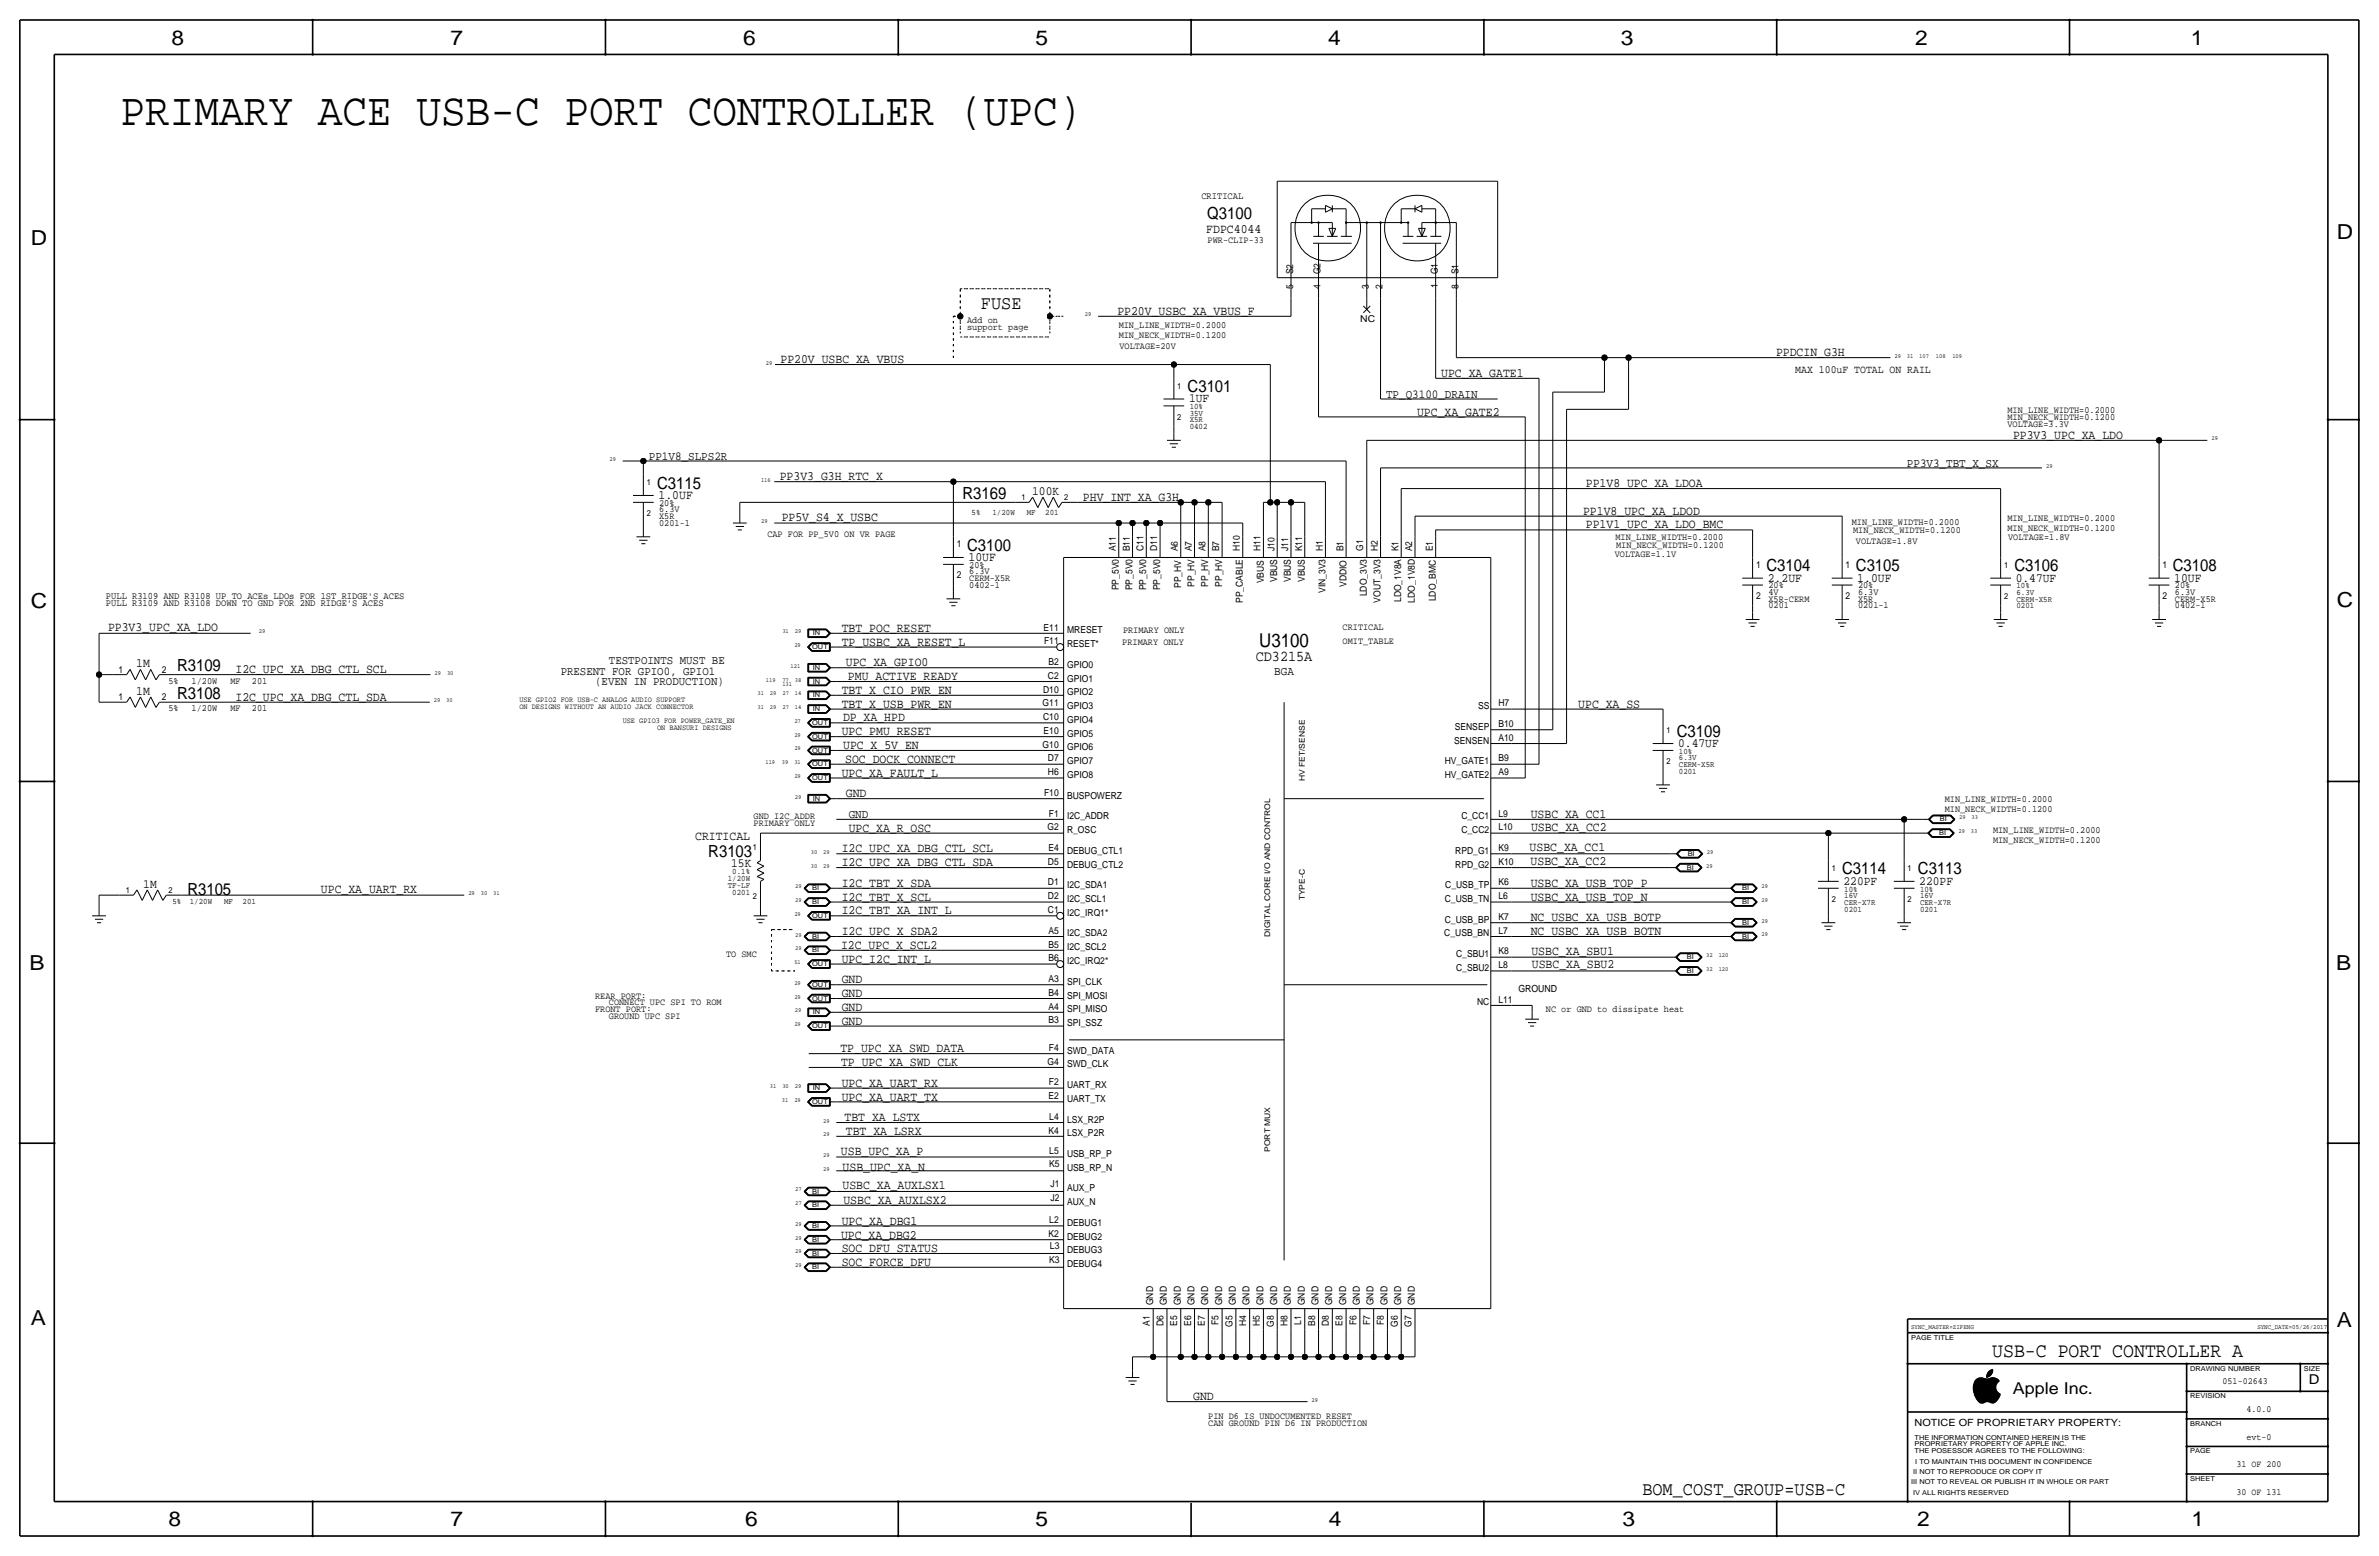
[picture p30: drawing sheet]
<svg xmlns="http://www.w3.org/2000/svg" width="877mm" height="574mm" viewBox="0 0 877 574" stroke-linecap="round" stroke-linejoin="round" font-family="sans-serif">
<defs><g id="words">
<text font-size="17" x="44.4" y="46.2">PRIMARY ACE USB-C PORT CONTROLLER (UPC)</text>
<g font-size="7.6">
<text x="63.2" y="16.5">8</text>
<text x="166.1" y="16.5">7</text>
<text x="274" y="16.5">6</text>
<text x="381.7" y="16.5">5</text>
<text x="489.7" y="16.5">4</text>
<text x="597.6" y="16.5">3</text>
<text x="706.1" y="16.5">2</text>
<text x="807.7" y="16.5">1</text>
<text x="861.5" y="88.1">D</text>
<text x="11.4" y="90.4">D</text>
<text x="11.4" y="224.3">C</text>
<text x="861.5" y="223.8">C</text>
<text x="10.8" y="357.6">B</text>
<text x="861.3" y="357.4">B</text>
<text x="11.3" y="488.4">A</text>
<text x="861.5" y="489.2">A</text>
<text x="62.2" y="562.6">8</text>
<text x="166" y="562.6">7</text>
<text x="274.8" y="562.6">6</text>
<text x="381.7" y="562.6">5</text>
<text x="489.9" y="562.6">4</text>
<text x="598.1" y="562.6">3</text>
<text x="706.8" y="562.6">2</text>
<text x="807.9" y="562.6">1</text>
</g>
<text font-size="7.5" x="734.5" y="500.1">USB-C PORT CONTROLLER A</text>
<g font-size="7">
<text x="361.6" y="114">FUSE</text>
<text x="464.2" y="238.5">U3100</text>
<text x="605.5" y="550.9">BOM_COST_GROUP=USB-C</text>
</g>
<g font-size="6.2">
<text x="445.1" y="80.8">Q3100</text>
<text x="437.8" y="144.5">C3101</text>
<text x="242.3" y="180.1">C3115</text>
<text x="354.8" y="183.9">R3169</text>
<text x="356.6" y="202.9">C3100</text>
<text x="651.2" y="210.6">C3104</text>
<text x="684.2" y="210.6">C3105</text>
<text x="742.6" y="210.6">C3106</text>
<text x="801.1" y="210.6">C3108</text>
<text x="65.3" y="247.4">R3109</text>
<text x="65.3" y="257.6">R3108</text>
<text x="618.2" y="271.5">C3109</text>
<text x="261.1" y="315.7">R3103</text>
<text x="679.1" y="322.3">C3114</text>
<text x="707.1" y="322.3">C3113</text>
<text x="69.1" y="329.9">R3105</text>
</g>
<text font-size="6" x="742.1" y="513.9">Apple Inc.</text>
<text font-size="5.6" x="463" y="243.6">CD3215A</text>
<text font-size="5" x="851.2" y="510.3">D</text>
<g font-size="4.7">
<text x="444.7" y="85.9">FDPC4044</text>
<text x="411.9" y="116.1">PP20V_USBC_XA_VBUS_F</text>
<text x="654.8" y="131.3">PPDCIN_G3H</text>
<text x="287.7" y="133.9">PP20V_USBC_XA_VBUS</text>
<text x="531.3" y="138.9">UPC_XA_GATE1</text>
<text x="438.4" y="148.3">1UF</text>
<text x="522.4" y="153.2">UPC_XA_GATE2</text>
<text x="742.1" y="161.8">PP3V3_UPC_XA_LDO</text>
<text x="287.5" y="177">PP3V3_G3H_RTC_X</text>
<text x="584.7" y="179.6">PP1V8_UPC_XA_LDOA</text>
<text x="242.8" y="183.9">1.0UF</text>
<text x="380.5" y="182.4">100K</text>
<text x="399.2" y="184.7">PHV_INT_XA_G3H</text>
<text x="288.2" y="191.9">PP5V_S4_X_USBC</text>
<text x="583.6" y="189.7">PP1V8_UPC_XA_LDOD</text>
<text x="584.7" y="194.6">PP1V1_UPC_XA_LDO_BMC</text>
<text x="357.1" y="206.8">10UF</text>
<text x="651.7" y="214.4">2.2UF</text>
<text x="684.7" y="214.4">1.0UF</text>
<text x="743.2" y="214.4">0.47UF</text>
<text x="801.6" y="214.4">10UF</text>
<text x="39.8" y="232.7">PP3V3_UPC_XA_LDO</text>
<text x="310.3" y="232.9">TBT_POC_RESET</text>
<text x="310.3" y="238">TP_USBC_XA_RESET_L</text>
<text x="50.2" y="245.9">1M</text>
<text x="311.9" y="245.4">UPC_XA_GPIO0</text>
<text x="86.8" y="248.2">I2C_UPC_XA_DBG_CTL_SCL</text>
<text x="312.6" y="250.7">PMU_ACTIVE_READY</text>
<text x="50.2" y="256">1M</text>
<text x="310.3" y="255.8">TBT_X_CIO_PWR_EN</text>
<text x="86.8" y="258.3">I2C_UPC_XA_DBG_CTL_SDA</text>
<text x="310.3" y="260.9">TBT_X_USB_PWR_EN</text>
<text x="581.9" y="260.9">UPC_XA_SS</text>
<text x="310.8" y="265.7">DP_XA_HPD</text>
<text x="310.3" y="271">UPC_PMU_RESET</text>
<text x="618.7" y="275.3">0.47UF</text>
<text x="310.8" y="276.1">UPC_X_5V_EN</text>
<text x="311.6" y="281.2">SOC_DOCK_CONNECT</text>
<text x="310.3" y="286.3">UPC_XA_FAULT_L</text>
<text x="311.9" y="293.9">GND</text>
<text x="564.3" y="301.6">USBC_XA_CC1</text>
<text x="256.3" y="309.6">CRITICAL</text>
<text x="312.9" y="306.6">UPC_XA_R_OSC</text>
<text x="564.4" y="306.5">USBC_XA_CC2</text>
<text x="310.3" y="314.2">I2C_UPC_XA_DBG_CTL_SCL</text>
<text x="563.9" y="313.5">USBC_XA_CC1</text>
<text x="269.6" y="319.5">15K</text>
<text x="310.3" y="319.3">I2C_UPC_XA_DBG_CTL_SDA</text>
<text x="564.3" y="318.8">USBC_XA_CC2</text>
<text x="52.8" y="327.2">1M</text>
<text x="118.3" y="329.2">UPC_XA_UART_RX</text>
<text x="310.3" y="326.9">I2C_TBT_X_SDA</text>
<text x="564.3" y="326.9">USBC_XA_USB_TOP_P</text>
<text x="679.7" y="326.1">220PF</text>
<text x="707.6" y="326.1">220PF</text>
<text x="310.3" y="332">I2C_TBT_X_SCL</text>
<text x="564.3" y="332">USBC_XA_USB_TOP_N</text>
<text x="310.3" y="337.1">I2C_TBT_XA_INT_L</text>
<text x="564.3" y="339.6">NC_USBC_XA_USB_BOTP</text>
<text x="310.3" y="344.7">I2C_UPC_X_SDA2</text>
<text x="564.3" y="344.7">NC_USBC_XA_USB_BOTN</text>
<text x="310.1" y="349.8">I2C_UPC_X_SCL2</text>
<text x="564.6" y="352.1">USBC_XA_SBU1</text>
<text x="310.3" y="354.8">UPC_I2C_INT_L</text>
<text x="564.7" y="356.8">USBC_XA_SBU2</text>
<text x="310.3" y="362.5">GND</text>
<text x="310.3" y="367.5">GND</text>
<text x="310.3" y="372.6">GND</text>
<text x="310.3" y="377.7">GND</text>
<text x="309.8" y="387.9">TP_UPC_XA_SWD_DATA</text>
<text x="310.1" y="392.9">TP_UPC_XA_SWD_CLK</text>
<text x="310.3" y="400.6">UPC_XA_UART_RX</text>
<text x="310.3" y="405.9">UPC_XA_UART_TX</text>
<text x="311.4" y="413.3">TBT_XA_LSTX</text>
<text x="311.9" y="418.3">TBT_XA_LSRX</text>
<text x="310" y="425.7">USB_UPC_XA_P</text>
<text x="310.6" y="431.5">USB_UPC_XA_N</text>
<text x="310.6" y="438.3">USBC_XA_AUXLSX1</text>
<text x="310.9" y="443.7">USBC_XA_AUXLSX2</text>
<text x="310.3" y="451.4">UPC_XA_DBG1</text>
<text x="310.1" y="456.7">UPC_XA_DBG2</text>
<text x="310.3" y="461.5">SOC_DFU_STATUS</text>
<text x="310.3" y="466.6">SOC_FORCE_DFU</text>
<text x="439.9" y="516.1">GND</text>
</g>
<g font-size="4.5">
<text x="511" y="146.6">TP_Q3100_DRAIN</text>
<text x="239.2" y="169.4">PP1V8_SLPS2R</text>
<text x="703" y="172">PP3V3_TBT_X_SX</text>
<text x="469.8" y="248.7">BGA</text>
<text x="312.9" y="301.5">GND</text>
</g>
<g font-size="4.4">
<text x="224.5" y="244.9">TESTPOINTS MUST BE</text>
<text x="206.7" y="248.7">PRESENT FOR GPIO0, GPIO1</text>
<text x="219.4" y="252.5">(EVEN IN PRODUCTION)</text>
</g>
<text font-size="4.1" x="661.9" y="137.4">MAX 100uF TOTAL ON RAIL</text>
<text font-size="3.7" x="705.8" y="525.5">NOTICE OF PROPRIETARY PROPERTY:</text>
<g font-size="3.6">
<text x="442.9" y="73.4">CRITICAL</text>
<text x="39.1" y="220.7">PULL R3109 AND R3108 UP TO ACEs LDOs FOR 1ST RIDGE'S ACES</text>
<text x="39.1" y="223.3">PULL R3109 AND R3108 DOWN TO GND FOR 2ND RIDGE'S ACES</text>
<text x="559.8" y="365.5">GROUND</text>
</g>
<g font-size="3.5">
<text x="445.2" y="89.7">PWR-CLIP-33</text>
<text x="476.7" y="101.1" transform="rotate(-90 476.7 101.1)">S2</text>
<text x="486.9" y="101.1" transform="rotate(-90 486.9 101.1)">G2</text>
<text x="530" y="101.1" transform="rotate(-90 530 101.1)">G1</text>
<text x="537.7" y="101.1" transform="rotate(-90 537.7 101.1)">S1</text>
<text x="476.7" y="106.4" transform="rotate(-90 476.7 106.4)">5</text>
<text x="486.9" y="106.4" transform="rotate(-90 486.9 106.4)">4</text>
<text x="504.6" y="106.4" transform="rotate(-90 504.6 106.4)">3</text>
<text x="509.7" y="106.4" transform="rotate(-90 509.7 106.4)">2</text>
<text x="530" y="106.1" transform="rotate(-90 530 106.1)">1</text>
<text x="537.7" y="106.7" transform="rotate(-90 537.7 106.7)">8</text>
<text x="356.6" y="119.1">Add on</text>
<text x="501.5" y="118.6">NC</text>
<text x="356.6" y="121.7">support page</text>
<text x="412.4" y="120.9">MIN_LINE_WIDTH=0.2000</text>
<text x="412.4" y="124.5">MIN_NECK_WIDTH=0.1200</text>
<text x="412.7" y="128.5">VOLTAGE=20V</text>
<text x="740.1" y="152.1">MIN_LINE_WIDTH=0.2000</text>
<text x="740.1" y="154.7">MIN_NECK_WIDTH=0.1200</text>
<text x="740.1" y="157.2">VOLTAGE=3.3V</text>
<text x="243" y="188.7">6.3V</text>
<text x="243" y="191.3">X5R</text>
<text x="243" y="186.4">20%</text>
<text x="243" y="193.8">0201-1</text>
<text x="282.9" y="197.9">CAP FOR PP_5V0 ON VR PAGE</text>
<text x="682.7" y="193.5">MIN_LINE_WIDTH=0.2000</text>
<text x="683.2" y="196.6">MIN_NECK_WIDTH=0.1200</text>
<text x="740.1" y="192">MIN_LINE_WIDTH=0.2000</text>
<text x="740.1" y="195.6">MIN_NECK_WIDTH=0.1200</text>
<text x="352.8" y="201.7">1</text>
<text x="411.4" y="203.2" transform="rotate(-90 411.4 203.2)">A11</text>
<text x="416.5" y="203.2" transform="rotate(-90 416.5 203.2)">B11</text>
<text x="421.6" y="203.2" transform="rotate(-90 421.6 203.2)">C11</text>
<text x="426.7" y="203.2" transform="rotate(-90 426.7 203.2)">D11</text>
<text x="434.3" y="203.2" transform="rotate(-90 434.3 203.2)">A6</text>
<text x="439.4" y="203.2" transform="rotate(-90 439.4 203.2)">A7</text>
<text x="444.4" y="203.2" transform="rotate(-90 444.4 203.2)">A8</text>
<text x="449.5" y="203.2" transform="rotate(-90 449.5 203.2)">B7</text>
<text x="457.1" y="203.2" transform="rotate(-90 457.1 203.2)">H10</text>
<text x="464.8" y="203.2" transform="rotate(-90 464.8 203.2)">H11</text>
<text x="469.8" y="203.2" transform="rotate(-90 469.8 203.2)">J10</text>
<text x="474.9" y="203.2" transform="rotate(-90 474.9 203.2)">J11</text>
<text x="480" y="203.2" transform="rotate(-90 480 203.2)">K11</text>
<text x="487.6" y="203.2" transform="rotate(-90 487.6 203.2)">H1</text>
<text x="495.2" y="203.2" transform="rotate(-90 495.2 203.2)">B1</text>
<text x="502.6" y="202.9" transform="rotate(-90 502.6 202.9)">G1</text>
<text x="507.9" y="203.2" transform="rotate(-90 507.9 203.2)">H2</text>
<text x="515.6" y="203.2" transform="rotate(-90 515.6 203.2)">K1</text>
<text x="520.7" y="203.2" transform="rotate(-90 520.7 203.2)">A2</text>
<text x="528.3" y="203.2" transform="rotate(-90 528.3 203.2)">E1</text>
<text x="595.6" y="199.1">MIN_LINE_WIDTH=0.2000</text>
<text x="595.8" y="201.9">MIN_NECK_WIDTH=0.1200</text>
<text x="684.2" y="200.4">VOLTAGE=1.8V</text>
<text x="740.4" y="199.1">VOLTAGE=1.8V</text>
<text x="357.3" y="209.3">20%</text>
<text x="595.3" y="205.5">VOLTAGE=1.1V</text>
<text x="647.4" y="209.3">1</text>
<text x="680.4" y="209.3">1</text>
<text x="797.3" y="209.3">1</text>
<text x="352.8" y="213.1">2</text>
<text x="357.3" y="214.1">CERM-X5R</text>
<text x="357.3" y="211.6">6.3V</text>
<text x="465.9" y="215" transform="rotate(-90 465.9 215)">VBUS</text>
<text x="470.9" y="214.6" transform="rotate(-90 470.9 214.6)">VBUS</text>
<text x="475.9" y="214.6" transform="rotate(-90 475.9 214.6)">VBUS</text>
<text x="481" y="214.6" transform="rotate(-90 481 214.6)">VBUS</text>
<text x="357.3" y="216.7">0402-1</text>
<text x="412.4" y="217.6" transform="rotate(-90 412.4 217.6)">PP_5V0</text>
<text x="417.5" y="217.6" transform="rotate(-90 417.5 217.6)">PP_5V0</text>
<text x="422.6" y="217.6" transform="rotate(-90 422.6 217.6)">PP_5V0</text>
<text x="427.7" y="217.6" transform="rotate(-90 427.7 217.6)">PP_5V0</text>
<text x="435.4" y="216.7" transform="rotate(-90 435.4 216.7)">PP_HV</text>
<text x="440.4" y="216.3" transform="rotate(-90 440.4 216.3)">PP_HV</text>
<text x="445.5" y="216.3" transform="rotate(-90 445.5 216.3)">PP_HV</text>
<text x="450.5" y="216.3" transform="rotate(-90 450.5 216.3)">PP_HV</text>
<text x="488.6" y="218.6" transform="rotate(-90 488.6 218.6)">VIN_3V3</text>
<text x="496.4" y="216.4" transform="rotate(-90 496.4 216.4)">VDDIO</text>
<text x="503.9" y="219.8" transform="rotate(-90 503.9 219.8)">LDO_3V3</text>
<text x="516.6" y="221.9" transform="rotate(-90 516.6 221.9)">LDO_1V8A</text>
<text x="529.4" y="221.6" transform="rotate(-90 529.4 221.6)">LDO_BMC</text>
<text x="647.4" y="220.7">2</text>
<text x="652" y="216.9">20%</text>
<text x="652" y="219.2">4V</text>
<text x="652" y="221.7">X5R-CERM</text>
<text x="680.4" y="220.7">2</text>
<text x="685" y="221.7">X5R</text>
<text x="685" y="219.2">6.3V</text>
<text x="685" y="216.9">20%</text>
<text x="797.3" y="220.7">2</text>
<text x="801.8" y="221.7">CERM-X5R</text>
<text x="801.8" y="219.2">6.3V</text>
<text x="801.8" y="216.9">20%</text>
<text x="458.2" y="222.3" transform="rotate(-90 458.2 222.3)">PP_CABLE</text>
<text x="509" y="222.1" transform="rotate(-90 509 222.1)">VOUT_3V3</text>
<text x="521.7" y="222.1" transform="rotate(-90 521.7 222.1)">LDO_1V8D</text>
<text x="652" y="224.3">0201</text>
<text x="685" y="224.3">0201-1</text>
<text x="801.8" y="224.3">0402-1</text>
<text x="384.7" y="232.4">E11</text>
<text x="393.4" y="233.4">MRESET</text>
<text x="414" y="233.4">PRIMARY ONLY</text>
<text x="495" y="232.2">CRITICAL</text>
<text x="384.9" y="237.5">F11</text>
<text x="393.4" y="238.5">RESET*</text>
<text x="413.8" y="237.7">PRIMARY ONLY</text>
<text x="495" y="237.2">OMIT_TABLE</text>
<text x="386.5" y="245.1">B2</text>
<text x="43.7" y="247.9">1</text>
<text x="59.6" y="247.9">2</text>
<text x="62.1" y="252">5%</text>
<text x="70.7" y="252">1/20W</text>
<text x="84.9" y="252">MF</text>
<text x="92.9" y="252">201</text>
<text x="386.3" y="250.2">C2</text>
<text x="393.4" y="246.1">GPIO0</text>
<text x="393.4" y="251.2">GPIO1</text>
<text x="384.6" y="255.3">D10</text>
<text x="393.4" y="256.3">GPIO2</text>
<text x="43.7" y="258.1">1</text>
<text x="59.6" y="258.1">2</text>
<text x="62.1" y="262.1">5%</text>
<text x="70.7" y="262.1">1/20W</text>
<text x="84.9" y="262.1">MF</text>
<text x="92.9" y="262.1">201</text>
<text x="384.4" y="260.3">G11</text>
<text x="393.4" y="261.4">GPIO3</text>
<text x="544.9" y="261.4">SS</text>
<text x="552.4" y="260.3">H7</text>
<text x="384.6" y="265.4">C10</text>
<text x="393.4" y="266.4">GPIO4</text>
<text x="536.3" y="269">SENSEP</text>
<text x="552.4" y="268">B10</text>
<text x="384.4" y="275.6">G10</text>
<text x="384.7" y="270.5">E10</text>
<text x="393.4" y="271.5">GPIO5</text>
<text x="536.1" y="274.1">SENSEN</text>
<text x="552.4" y="273.1">A10</text>
<text x="386.3" y="280.7">D7</text>
<text x="393.4" y="281.7">GPIO7</text>
<text x="393.4" y="276.6">GPIO6</text>
<text x="532.6" y="281.7">HV_GATE1</text>
<text x="552.4" y="280.7">B9</text>
<text x="386.3" y="285.7">H6</text>
<text x="393.4" y="286.8">GPIO8</text>
<text x="532.6" y="286.8">HV_GATE2</text>
<text x="552.4" y="285.7">A9</text>
<text x="384.9" y="293.4">F10</text>
<text x="393.4" y="294.4">BUSPOWERZ</text>
<text x="717" y="299.5">MIN_NECK_WIDTH=0.1200</text>
<text x="717" y="295.7">MIN_LINE_WIDTH=0.2000</text>
<text x="277.8" y="304.5">PRIMARY ONLY</text>
<text x="277.8" y="302">GND I2C_ADDR</text>
<text x="386.7" y="301">F1</text>
<text x="393.4" y="302">I2C_ADDR</text>
<text x="538.8" y="302">C_CC1</text>
<text x="552.4" y="301">L9</text>
<text x="386.1" y="306.1">G2</text>
<text x="393.4" y="307.1">R_OSC</text>
<text x="538.8" y="307.1">C_CC2</text>
<text x="552.4" y="306.1">L10</text>
<text x="734.8" y="307.1">MIN_LINE_WIDTH=0.2000</text>
<text x="734.8" y="310.9">MIN_NECK_WIDTH=0.1200</text>
<text x="386.5" y="313.7">E4</text>
<text x="393.4" y="314.7">DEBUG_CTL1</text>
<text x="536.5" y="314.7">RPD_G1</text>
<text x="552.4" y="313.7">K9</text>
<text x="386.3" y="318.8">D5</text>
<text x="393.4" y="319.8">DEBUG_CTL2</text>
<text x="536.5" y="319.8">RPD_G2</text>
<text x="552.4" y="318.8">K10</text>
<text x="386.3" y="326.4">D1</text>
<text x="393.4" y="327.4">I2C_SDA1</text>
<text x="532.8" y="327.4">C_USB_TP</text>
<text x="552.4" y="326.4">K6</text>
<text x="386.3" y="331.5">D2</text>
<text x="393.4" y="332.5">I2C_SCL1</text>
<text x="532.6" y="332.5">C_USB_TN</text>
<text x="552.4" y="331.5">L6</text>
<text x="386.3" y="336.5">C1</text>
<text x="393.4" y="337.6">I2C_IRQ1*</text>
<text x="532.6" y="340.1">C_USB_BP</text>
<text x="552.4" y="339.1">K7</text>
<text x="386.5" y="344.2">A5</text>
<text x="393.4" y="345.2">I2C_SDA2</text>
<text x="532.5" y="345.2">C_USB_BN</text>
<text x="552.4" y="344.2">L7</text>
<text x="267.7" y="352.8">TO SMC</text>
<text x="386.5" y="349.2">B5</text>
<text x="393.4" y="350.3">I2C_SCL2</text>
<text x="536.8" y="352.8">C_SBU1</text>
<text x="552.4" y="351.8">K8</text>
<text x="386.5" y="354.3">B6</text>
<text x="393.4" y="355.3">I2C_IRQ2*</text>
<text x="536.8" y="357.9">C_SBU2</text>
<text x="552.4" y="356.9">L8</text>
<text x="386.5" y="362">A3</text>
<text x="393.4" y="363">SPI_CLK</text>
<text x="219.4" y="368">REAR PORT:</text>
<text x="224.5" y="370.6">CONNECT UPC SPI TO ROM</text>
<text x="386.5" y="367">B4</text>
<text x="393.4" y="368">SPI_MOSI</text>
<text x="544.5" y="370.6">NC</text>
<text x="552.4" y="369.6">L11</text>
<text x="219.4" y="373.1">FRONT PORT:</text>
<text x="224.5" y="375.7">GROUND UPC SPI</text>
<text x="386.5" y="377.2">B3</text>
<text x="386.5" y="372.1">A4</text>
<text x="393.4" y="373.1">SPI_MISO</text>
<text x="569.9" y="373.1">NC or GND to dissipate heat</text>
<text x="393.4" y="378.2">SPI_SSZ</text>
<text x="386.7" y="387.3">F4</text>
<text x="393.4" y="388.4">SWD_DATA</text>
<text x="386.1" y="392.4">G4</text>
<text x="393.4" y="393.4">SWD_CLK</text>
<text x="386.7" y="400">F2</text>
<text x="393.4" y="401.1">UART_RX</text>
<text x="386.5" y="405.1">E2</text>
<text x="393.4" y="406.1">UART_TX</text>
<text x="386.8" y="412.8">L4</text>
<text x="393.4" y="413.8">LSX_R2P</text>
<text x="386.5" y="417.8">K4</text>
<text x="393.4" y="418.8">LSX_P2R</text>
<text x="386.8" y="425.5">L5</text>
<text x="386.7" y="430.1">K5</text>
<text x="393.4" y="426.5">USB_RP_P</text>
<text x="393.4" y="431.5">USB_RP_N</text>
<text x="387.3" y="437.7">J1</text>
<text x="387.3" y="442.8">J2</text>
<text x="393.4" y="439.2">AUX_P</text>
<text x="393.4" y="444.2">AUX_N</text>
<text x="386.5" y="455.9">K2</text>
<text x="386.8" y="450.8">L2</text>
<text x="393.4" y="451.9">DEBUG1</text>
<text x="387.1" y="460.6">L3</text>
<text x="393.4" y="456.9">DEBUG2</text>
<text x="386.7" y="465.6">K3</text>
<text x="393.4" y="462">DEBUG3</text>
<text x="393.4" y="467.1">DEBUG4</text>
<text x="425.1" y="481.1" transform="rotate(-90 425.1 481.1)">GND</text>
<text x="430.2" y="481.1" transform="rotate(-90 430.2 481.1)">GND</text>
<text x="435.3" y="481.1" transform="rotate(-90 435.3 481.1)">GND</text>
<text x="440.4" y="481.1" transform="rotate(-90 440.4 481.1)">GND</text>
<text x="445.5" y="481.1" transform="rotate(-90 445.5 481.1)">GND</text>
<text x="450.5" y="481.1" transform="rotate(-90 450.5 481.1)">GND</text>
<text x="455.6" y="481.1" transform="rotate(-90 455.6 481.1)">GND</text>
<text x="460.7" y="481.1" transform="rotate(-90 460.7 481.1)">GND</text>
<text x="465.8" y="481.1" transform="rotate(-90 465.8 481.1)">GND</text>
<text x="470.9" y="481.1" transform="rotate(-90 470.9 481.1)">GND</text>
<text x="475.9" y="481.1" transform="rotate(-90 475.9 481.1)">GND</text>
<text x="481" y="481.1" transform="rotate(-90 481 481.1)">GND</text>
<text x="486.1" y="481.1" transform="rotate(-90 486.1 481.1)">GND</text>
<text x="491.2" y="481.1" transform="rotate(-90 491.2 481.1)">GND</text>
<text x="496.3" y="481.1" transform="rotate(-90 496.3 481.1)">GND</text>
<text x="501.3" y="481.1" transform="rotate(-90 501.3 481.1)">GND</text>
<text x="506.4" y="481.1" transform="rotate(-90 506.4 481.1)">GND</text>
<text x="511.5" y="481.1" transform="rotate(-90 511.5 481.1)">GND</text>
<text x="516.6" y="481.1" transform="rotate(-90 516.6 481.1)">GND</text>
<text x="521.7" y="481.1" transform="rotate(-90 521.7 481.1)">GND</text>
<text x="423.8" y="488.7" transform="rotate(-90 423.8 488.7)">A1</text>
<text x="428.9" y="488.9" transform="rotate(-90 428.9 488.9)">D6</text>
<text x="434" y="488.7" transform="rotate(-90 434 488.7)">E5</text>
<text x="439.1" y="488.7" transform="rotate(-90 439.1 488.7)">E6</text>
<text x="444.2" y="488.7" transform="rotate(-90 444.2 488.7)">E7</text>
<text x="449.3" y="488.6" transform="rotate(-90 449.3 488.6)">F5</text>
<text x="454.3" y="489.1" transform="rotate(-90 454.3 489.1)">G5</text>
<text x="459.4" y="488.9" transform="rotate(-90 459.4 488.9)">H4</text>
<text x="464.5" y="488.9" transform="rotate(-90 464.5 488.9)">H5</text>
<text x="469.6" y="489.1" transform="rotate(-90 469.6 489.1)">G8</text>
<text x="474.7" y="488.9" transform="rotate(-90 474.7 488.9)">H8</text>
<text x="479.7" y="488.4" transform="rotate(-90 479.7 488.4)">L1</text>
<text x="484.8" y="488.7" transform="rotate(-90 484.8 488.7)">B8</text>
<text x="489.9" y="488.9" transform="rotate(-90 489.9 488.9)">D8</text>
<text x="495" y="488.7" transform="rotate(-90 495 488.7)">E8</text>
<text x="500.1" y="488.6" transform="rotate(-90 500.1 488.6)">F6</text>
<text x="505.2" y="488.6" transform="rotate(-90 505.2 488.6)">F7</text>
<text x="510.2" y="488.6" transform="rotate(-90 510.2 488.6)">F8</text>
<text x="515.3" y="489.1" transform="rotate(-90 515.3 489.1)">G6</text>
<text x="520.4" y="489.1" transform="rotate(-90 520.4 489.1)">G7</text>
<text x="819.4" y="510.3">051-02643</text>
<text x="828.2" y="520.4">4.0.0</text>
<text x="445.5" y="525.5">CAN GROUND PIN D6 IN PRODUCTION</text>
<text x="445.5" y="523">PIN D6 IS UNDOCUMENTED RESET</text>
<text x="828.2" y="530.6">evt-0</text>
<text x="824.5" y="540.8">31 OF 200</text>
<text x="824.5" y="550.9">30 OF 131</text>
</g>
<g font-size="3.1">
<text x="434" y="143.3">1</text>
<text x="434" y="154.7">2</text>
<text x="438.6" y="153.2">35V</text>
<text x="438.6" y="155.7">X5R</text>
<text x="438.6" y="150.9">10%</text>
<text x="438.6" y="158.2">0402</text>
<text x="238.5" y="178.8">1</text>
<text x="376.6" y="184.4">1</text>
<text x="392.4" y="184.4">2</text>
<text x="238.5" y="190.2">2</text>
<text x="358.2" y="189.7">5%</text>
<text x="365.9" y="189.7">1/20W</text>
<text x="378.5" y="189.7">MF</text>
<text x="385.3" y="189.7">201</text>
<text x="738.8" y="209.3">1</text>
<text x="738.8" y="220.7">2</text>
<text x="743.4" y="219.2">6.3V</text>
<text x="743.4" y="216.9">10%</text>
<text x="743.4" y="221.7">CERM-X5R</text>
<text x="743.4" y="224.3">0201</text>
<text x="614.4" y="270.3">1</text>
<text x="614.4" y="281.7">2</text>
<text x="618.9" y="277.9">10%</text>
<text x="618.9" y="280.2">6.3V</text>
<text x="618.9" y="285.2">0201</text>
<text x="618.9" y="282.7">CERM-X5R</text>
<text x="277.6" y="313.4">1</text>
<text x="270" y="322.3">0.1%</text>
<text x="675.3" y="321.1">1</text>
<text x="703.3" y="321.1">1</text>
<text x="46.4" y="329.2">1</text>
<text x="62.2" y="329.2">2</text>
<text x="268.3" y="324.9">1/20W</text>
<text x="268.3" y="327.4">TF-LF</text>
<text x="270" y="329.9">0201</text>
<text x="679.9" y="328.7">10%</text>
<text x="707.8" y="328.7">10%</text>
<text x="63.6" y="333.2">5%</text>
<text x="70" y="333.2">1/20W</text>
<text x="82.6" y="333.2">MF</text>
<text x="89.4" y="333.2">201</text>
<text x="277.6" y="331.2">2</text>
<text x="675.3" y="332.5">2</text>
<text x="679.9" y="331">16V</text>
<text x="679.9" y="333.5">CER-X7R</text>
<text x="703.3" y="332.5">2</text>
<text x="707.8" y="331">16V</text>
<text x="707.8" y="333.5">CER-X7R</text>
<text x="679.9" y="336">0201</text>
<text x="707.8" y="336">0201</text>
</g>
<g font-size="2.9">
<text x="191.5" y="261.4">ON DESIGNS WITHOUT AN AUDIO JACK CONNECTOR</text>
<text x="191.5" y="258.8">USE GPIO2 FOR USB-C ANALOG AUDIO SUPPORT</text>
<text x="229.6" y="266.4">USE GPIO3 FOR POWER_GATE_EN</text>
<text x="242.3" y="269">ON BANSURI DESIGNS</text>
<text x="481" y="288" transform="rotate(-90 481 288)">HV FET/SENSE</text>
<text x="481" y="331.9" transform="rotate(-90 481 331.9)">TYPE-C</text>
<text x="468.3" y="345.4" transform="rotate(-90 468.3 345.4)">DIGITAL CORE I/O AND CONTROL</text>
<text x="468.3" y="424.6" transform="rotate(-90 468.3 424.6)">PORT MUX</text>
</g>
<g font-size="2.5">
<text x="299.4" y="239.3">OUT</text>
<text x="299.7" y="234.2">IN</text>
<text x="299.7" y="252">IN</text>
<text x="299.7" y="246.9">IN</text>
<text x="299.7" y="257">IN</text>
<text x="299.7" y="262.1">IN</text>
<text x="299.4" y="267.2">OUT</text>
<text x="299.4" y="272.3">OUT</text>
<text x="299.4" y="277.4">OUT</text>
<text x="299.4" y="287.5">OUT</text>
<text x="299.4" y="282.4">OUT</text>
<text x="299.7" y="295.1">IN</text>
<text x="715.2" y="302.8">BI</text>
<text x="714.9" y="307.8">BI</text>
<text x="622.2" y="315.5">BI</text>
<text x="621.9" y="320.5">BI</text>
<text x="299.4" y="328.2">BI</text>
<text x="642.3" y="328.2">BI</text>
<text x="299.4" y="333.2">BI</text>
<text x="642.3" y="333.2">BI</text>
<text x="299.4" y="338.3">OUT</text>
<text x="642.3" y="340.9">BI</text>
<text x="299.4" y="345.9">BI</text>
<text x="642.3" y="345.9">BI</text>
<text x="299.4" y="351">BI</text>
<text x="621.9" y="353.6">BI</text>
<text x="299.4" y="356.1">OUT</text>
<text x="621.9" y="358.6">BI</text>
<text x="299.4" y="363.7">OUT</text>
<text x="299.4" y="368.8">OUT</text>
<text x="299.7" y="373.9">IN</text>
<text x="299.4" y="379">OUT</text>
<text x="299.7" y="401.8">IN</text>
<text x="299.4" y="406.9">OUT</text>
<text x="299.4" y="439.9">BI</text>
<text x="299.4" y="445">BI</text>
<text x="299.4" y="452.6">BI</text>
<text x="299.4" y="457.7">BI</text>
<text x="299.4" y="467.9">BI</text>
<text x="299.4" y="462.8">BI</text>
<text x="704.5" y="493.8">PAGE TITLE</text>
<text x="807.4" y="505.2">DRAWING NUMBER</text>
<text x="849.3" y="505.2">SIZE</text>
<text x="807.4" y="515.4">REVISION</text>
<text x="807.4" y="525.5">BRANCH</text>
<text x="705.8" y="533.1">PROPRIETARY PROPERTY OF APPLE INC.</text>
<text x="705.8" y="530.6">THE INFORMATION CONTAINED HEREIN IS THE</text>
<text x="705.8" y="535.7">THE POSESSOR AGREES TO THE FOLLOWING:</text>
<text x="706.1" y="539.5">I TO MAINTAIN THIS DOCUMENT IN CONFIDENCE</text>
<text x="807.4" y="535.7">PAGE</text>
<text x="705.3" y="543.3">II NOT TO REPRODUCE OR COPY IT</text>
<text x="807.4" y="545.8">SHEET</text>
<text x="704.5" y="547.1">III NOT TO REVEAL OR PUBLISH IT IN WHOLE OR PART</text>
<text x="705.3" y="550.9">IV ALL RIGHTS RESERVED</text>
</g>
<g font-size="2.4">
<text x="704.5" y="490">SYNC_MASTER=ZIFENG</text>
<text x="832.2" y="490">SYNC_DATE=05/26/2017</text>
</g>
<g font-size="2.3">
<text x="400" y="116.6">29</text>
<text x="698.4" y="131.8">29</text>
<text x="703" y="131.8">31</text>
<text x="707.6" y="131.8">107</text>
<text x="713.7" y="131.8">108</text>
<text x="719.8" y="131.8">109</text>
<text x="282.4" y="134.4">29</text>
<text x="815.3" y="162.3">29</text>
<text x="224.7" y="169.9">29</text>
<text x="754.3" y="172.5">29</text>
<text x="280.6" y="177.5">116</text>
<text x="280.6" y="192.8">29</text>
<text x="95.5" y="233.4">29</text>
<text x="288.4" y="233.4">31</text>
<text x="293" y="233.4">29</text>
<text x="292.9" y="238.5">29</text>
<text x="160.2" y="248.7">29</text>
<text x="164.8" y="248.7">30</text>
<text x="282.3" y="251.2">119</text>
<text x="288.4" y="251.2">77</text>
<text x="291.4" y="246.1">121</text>
<text x="293" y="251.2">38</text>
<text x="279.3" y="256.3">31</text>
<text x="283.9" y="256.3">29</text>
<text x="288.4" y="253">131</text>
<text x="288.4" y="256.3">27</text>
<text x="293" y="256.3">14</text>
<text x="160" y="258.8">29</text>
<text x="164.5" y="258.8">30</text>
<text x="279.3" y="261.4">31</text>
<text x="283.9" y="261.4">29</text>
<text x="288.4" y="261.4">27</text>
<text x="293" y="261.4">14</text>
<text x="292.9" y="266.5">27</text>
<text x="292.9" y="271.5">29</text>
<text x="282.2" y="281.7">119</text>
<text x="288.3" y="281.7">39</text>
<text x="292.9" y="281.7">31</text>
<text x="292.9" y="276.6">29</text>
<text x="292.9" y="286.8">29</text>
<text x="293" y="294.4">29</text>
<text x="722.3" y="302">29</text>
<text x="726.8" y="302">33</text>
<text x="722" y="307.1">29</text>
<text x="726.6" y="307.1">33</text>
<text x="298.9" y="314.7">30</text>
<text x="303.5" y="314.7">29</text>
<text x="629.3" y="314.7">29</text>
<text x="298.9" y="319.8">30</text>
<text x="303.5" y="319.8">29</text>
<text x="629.1" y="319.8">29</text>
<text x="172.7" y="329.9">29</text>
<text x="177.2" y="329.9">30</text>
<text x="181.8" y="329.9">31</text>
<text x="293.1" y="327.4">29</text>
<text x="649.4" y="327.4">29</text>
<text x="293.1" y="332.5">29</text>
<text x="649.4" y="332.5">29</text>
<text x="292.9" y="337.6">29</text>
<text x="649.4" y="340.1">29</text>
<text x="293.1" y="345.2">29</text>
<text x="649.4" y="345.2">29</text>
<text x="293.1" y="350.3">29</text>
<text x="629.1" y="352.8">32</text>
<text x="633.6" y="352.8">120</text>
<text x="292.9" y="355.4">51</text>
<text x="629.1" y="357.9">32</text>
<text x="633.6" y="357.9">120</text>
<text x="292.9" y="363">29</text>
<text x="292.9" y="368">29</text>
<text x="293" y="373.1">29</text>
<text x="292.9" y="378.2">29</text>
<text x="283.9" y="401.1">31</text>
<text x="288.4" y="401.1">30</text>
<text x="293" y="401.1">29</text>
<text x="288.3" y="406.1">31</text>
<text x="292.9" y="406.1">29</text>
<text x="303.5" y="413.8">29</text>
<text x="303.5" y="418.8">29</text>
<text x="303.5" y="431.5">29</text>
<text x="303.5" y="426.5">29</text>
<text x="293.1" y="439.2">27</text>
<text x="293.1" y="444.2">27</text>
<text x="293.1" y="451.9">29</text>
<text x="293.1" y="456.9">29</text>
<text x="293.1" y="467.1">29</text>
<text x="293.1" y="462">29</text>
<text x="483.6" y="516.6">29</text>
</g>
</g></defs>
<g fill="none" stroke="#000" stroke-width=".37">
<path d="M470.9 66.8v35.6zM470.9 66.8h81.2zM481.3 74.9a12.2 12.2 0 0 1 20.1 6.8 12 12 0 0 1-15.7 13.9 12.4 12.4 0 0 1-4.4-20.7zM483.6 77v5zM483.6 77h5zM488.6 75.7l2.6 1.3zM488.6 75.7v2.5zM488.6 78.2l2.6-1.2zM491.2 77h5.1zM491.2 75.7v2.5zM496.3 77v10.1zM514.3 74.9a12.2 12.2 0 0 1 20.1 6.8 12 12 0 0 1-15.7 13.9 12.4 12.4 0 0 1-4.4-20.7z"/>
<path d="M516.6 77h5.1zM516.6 77v5zM521.7 75.7v2.5zM521.7 77l2.5-1.3zM521.7 77l2.5 1.2zM524.2 75.7v2.5zM524.2 77h5.1zM529.3 77v10.1zM552.1 66.8v35.6zM475.9 82v28zM475.9 82h15.3zM484.1 89.7h14.2z"/>
<path d="M484.2 87.1h3.8zM486.1 89.7v20.3zM486.1 82v5.1zM489.3 87.1h3.8zM489.9 84.2h2.6zM489.9 84.2l1.3 2.9zM491.2 82v5.1zM492.5 84.2l-1.3 2.9zM494.3 87.1h4.1zM496.3 82h22.8zM503.9 82v28zM509 82v28z"/>
<path d="M517.1 89.7h14.2zM517.2 87.1h3.9zM519.1 82v5.1zM522.3 87.1h3.8zM522.9 84.2l1.3 2.9zM522.9 84.2h2.6zM524.2 82h12.7zM524.2 82v5.1zM525.5 84.2l-1.3 2.9zM527.4 87.1h4zM529.3 89.7v20.3zM536.9 82v28z"/>
<path d="M404.8 116.6h71.1zM470.9 102.4h81.2zM475.9 110v6.6zM486.1 110v43.7zM502.6 115.3l2.6-2.5zM502.6 112.8l2.6 2.5zM503.9 110v4zM509 110v37.1zM529.3 110v29.4zM536.9 110v21.8zM285.7 134.4h147.1zM432.8 134.4v5z"/>
<path d="M432.8 139.4v7.7zM432.8 134.4h35.5zM468.3 134.4v50.8zM529.3 139.4h38.1zM536.9 131.8h54.6zM567.4 139.4v142.3zM591.5 131.8h8.9zM591.5 131.8v12.7zM600.4 131.8h96.5zM600.4 131.8v19.1zM429 149.6h7.6zM429 147.1h7.6z"/>
<path d="M432.8 157.2v2.6zM432.8 149.6v7.6zM432.8 159.8v2.5zM486.1 153.7h76.2zM509 147.1h43.1zM562.3 153.7v133.1zM572.5 144.5h19zM572.5 144.5v124.5zM577.5 150.9h22.9zM577.5 150.9v123.2zM229.6 169.9h7.6zM237.2 169.9h259.1z"/>
<path d="M237.2 169.9v5.1zM237.2 175v7.6zM285.4 177.5h66.1zM351.5 177.5h137.1zM351.5 177.5v20.4zM430.2 162.3h5.1zM431.2 163.6h3.1zM432 164.8h1.5zM488.6 177.5v20.4zM496.3 169.9v28zM503.9 162.3h292.1zM503.9 162.3v35.6z"/>
<path d="M509 172.5h243.8zM509 172.5v25.4zM796 162.3v43.2zM796 162.3h17.8zM233.4 185.2h7.6zM233.4 182.6h7.6zM234.6 197.9h5.1zM235.7 199.1h3zM237.2 192.8v2.5zM237.2 195.3v2.6zM237.2 185.2v7.6zM270.2 192.8h5.1z"/>
<path d="M271.2 194.1h3.1zM272 195.3h1.5zM272.7 185.2v5zM272.7 190.2v2.6zM272.7 185.2h101.6zM285.4 192.8h127zM351.5 197.9v7.6zM374.3 185.2h5.1zM380.7 183.2l1.9 3.9zM380.7 183.2l-1.3 2zM384.5 183.2l-1.9 3.9zM384.5 183.2l1.9 3.9z"/>
<path d="M388.3 183.2l-1.9 3.9zM388.3 183.2l1.9 3.9zM391.5 185.2h5.7zM391.5 185.2l-1.3 1.9zM397.2 185.2h38.1zM412.4 192.8v5.1zM412.4 197.9v7.6zM412.4 192.8h5.1zM417.5 192.8v5.1zM417.5 197.9v7.6zM417.5 192.8h5.1zM422.6 192.8h5.1z"/>
<path d="M422.6 192.8v5.1zM422.6 197.9v7.6zM427.7 192.8h30.5zM427.7 192.8v5.1zM427.7 197.9v7.6zM435.3 185.2v12.7zM435.3 197.9v7.6zM435.3 185.2h5.1zM440.4 185.2h5.1zM440.4 185.2v12.7zM440.4 197.9v7.6zM445.5 185.2h5z"/>
<path d="M445.5 185.2v12.7zM445.5 197.9v7.6zM450.5 185.2v12.7zM450.5 197.9v7.6zM458.2 192.8v5.1zM458.2 197.9v7.6zM465.8 185.2h2.5zM465.8 185.2v12.7zM465.8 197.9v7.6zM468.3 185.2h2.6zM470.9 185.2v12.7zM470.9 197.9v7.6z"/>
<path d="M470.9 185.2h5zM475.9 185.2h5.1zM475.9 185.2v12.7zM475.9 197.9v7.6zM481 185.2v12.7zM481 197.9v7.6zM488.6 197.9v7.6zM496.3 197.9v7.6zM503.9 197.9v7.6zM509 197.9v7.6zM516.6 180.1h221zM516.6 180.1v17.8z"/>
<path d="M516.6 197.9v7.6zM521.7 190.2h157.4zM521.7 190.2v7.7zM521.7 197.9v7.6zM529.3 195.3h116.8zM529.3 195.3v2.6zM529.3 197.9v7.6zM646.1 195.3v10.2zM679.1 190.2v15.3zM737.6 180.1v25.4zM236.4 200.4h1.5zM347.7 208h7.6z"/>
<path d="M347.7 205.5h7.6zM351.5 215.6v2.6zM351.5 218.2v2.5zM351.5 208v7.6zM392.1 205.5v276.8zM392.1 205.5h157.5zM549.6 205.5v276.8zM642.3 213.1h7.6zM642.3 215.6h7.6zM646.1 205.5v7.6zM646.1 215.6v7.7zM675.3 215.6h7.7z"/>
<path d="M675.3 213.1h7.7zM679.1 205.5v7.6zM679.1 215.6v7.7zM733.8 215.6h7.6zM733.8 213.1h7.6zM737.6 205.5v7.6zM737.6 215.6v7.7zM792.2 213.1h7.6zM792.2 215.6h7.6zM796 205.5v7.6zM796 215.6v7.7zM36.5 233.4v15.3z"/>
<path d="M36.5 233.4h55.9zM297.7 238.5l1.6 1.6zM297.7 238.5l1.6-1.6zM297.8 238.5l1.5-1.5zM297.8 231.9v3.1zM297.8 235h6.8zM297.8 231.9h6.8zM297.8 238.5l1.5 1.5zM297.9 232v2.9zM297.9 234.9h6.7zM297.9 232h6.7zM298 238.5l1.4-1.4z"/>
<path d="M298 238.5l1.4 1.4zM298 232.1v2.7zM298 234.8h6.5zM298 232.1h6.5zM298.1 232.2h6.4zM298.1 238.5l1.3-1.3zM298.1 232.2v2.5zM298.1 234.7h6.4zM298.1 238.5l1.3 1.3zM299.3 236.9h6.8zM299.3 237h6.7zM299.3 240h6.7z"/>
<path d="M299.4 237.1h6.5zM299.4 239.9h6.5zM299.4 239.8h6.4zM299.4 237.2h6.4zM304.5 234.7l1.3-1.3zM304.5 232.2l1.3 1.2zM304.5 234.8l1.4-1.4zM304.5 232.1l1.4 1.3zM304.6 232l1.5 1.4zM304.6 234.9l1.5-1.5zM304.6 231.9l1.6 1.5zM304.6 235l1.6-1.6z"/>
<path d="M305.8 238.5h2.5zM305.8 233.4h2.5zM305.8 237.2v2.6zM305.9 237.1v2.8zM306 237v3zM306.1 236.9v3.2zM308.3 233.4h76.2zM308.3 238.5h76.2zM348.9 220.7h5.1zM350 222h3zM350.7 223.3h1.5zM384.5 238.5h5.1z"/>
<path d="M384.5 233.4h7.6zM643.6 228.3h5.1zM644.6 229.6h3zM645.4 230.9h1.5zM646.1 223.3v2.5zM646.1 225.8v2.5zM676.6 228.3h5.1zM677.6 229.6h3.1zM678.4 230.9h1.5zM679.1 223.3v2.5zM679.1 225.8v2.5zM735 228.3h5.1z"/>
<path d="M736 229.6h3.1zM736.8 230.9h1.5zM737.6 223.3v2.5zM737.6 225.8v2.5zM793.4 228.3h5.1zM794.5 229.6h3zM795.2 230.9h1.5zM796 223.3v2.5zM796 225.8v2.5zM36.5 248.7v10.1zM36.5 248.7h5.1zM36.5 258.8h5.1z"/>
<path d="M41.6 258.8h5.1zM41.6 248.7h5.1zM48 256.9l-1.3 1.9zM48 246.7l-1.3 2zM48 256.9l1.9 3.9zM48 246.7l1.9 3.9zM51.8 256.9l1.9 3.9zM51.8 246.7l1.9 3.9zM51.8 256.9l-1.9 3.9zM51.8 246.7l-1.9 3.9zM55.6 256.9l-1.9 3.9zM55.6 246.7l-1.9 3.9z"/>
<path d="M55.6 256.9l1.9 3.9zM55.6 246.7l1.9 3.9zM58.8 258.8l-1.3 2zM58.8 248.7l-1.3 1.9zM58.8 258.8h5.7zM58.8 248.7h5.7zM64.5 248.7h94.2zM64.5 258.8h93.9zM297.8 249.6v3.2zM297.8 252.8h6.8zM297.8 244.6v3.1zM297.8 247.7h6.8z"/>
<path d="M297.8 259.8v3.1zM297.8 254.7v3.2zM297.8 257.9h6.8zM297.8 249.6h6.8zM297.8 244.6h6.8zM297.8 259.8h6.8zM297.8 254.7h6.8zM297.9 249.7v3zM297.9 252.7h6.7zM297.9 244.7v2.9zM297.9 247.6h6.7zM297.9 259.9v2.9z"/>
<path d="M297.9 254.8v3zM297.9 257.8h6.7zM297.9 249.7h6.7zM297.9 244.7h6.7zM297.9 259.9h6.7zM297.9 254.8h6.7zM298 249.8v2.8zM298 252.6h6.5zM298 244.8v2.7zM298 247.5h6.5zM298 260v2.7zM298 254.9v2.8z"/>
<path d="M298 257.7h6.5zM298 249.8h6.5zM298 244.8h6.5zM298 260h6.5zM298 254.9h6.5zM298.1 249.9h6.4zM298.1 244.9h6.4zM298.1 255h6.4zM298.1 249.9v2.6zM298.1 252.5h6.4zM298.1 244.9v2.5zM298.1 247.4h6.4z"/>
<path d="M298.1 255v2.6zM298.1 257.6h6.4zM299.3 240.1h6.8zM304.5 252.5l1.3-1.3zM304.5 247.4l1.3-1.3zM304.5 257.6l1.3-1.3zM304.5 249.9l1.3 1.3zM304.5 244.9l1.3 1.2zM304.5 255l1.3 1.3zM304.5 252.6l1.4-1.4zM304.5 247.5l1.4-1.4zM304.5 257.7l1.4-1.4z"/>
<path d="M304.5 249.8l1.4 1.4zM304.5 244.8l1.4 1.3zM304.5 260l1.4 1.4zM304.5 254.9l1.4 1.4zM304.6 249.7l1.5 1.5zM304.6 244.7l1.5 1.4zM304.6 259.9l1.5 1.5zM304.6 254.8l1.5 1.5zM304.6 252.7l1.5-1.5zM304.6 247.6l1.5-1.5zM304.6 257.8l1.5-1.5zM304.6 249.6l1.6 1.6z"/>
<path d="M304.6 244.6l1.6 1.5zM304.6 259.8l1.6 1.6zM304.6 254.7l1.6 1.6zM304.6 252.8l1.6-1.6zM304.6 247.7l1.6-1.6zM304.6 257.9l1.6-1.6zM305.8 251.2h2.5zM305.8 246.1h2.5zM305.8 256.3h2.5zM308.3 246.1h76.2zM308.3 256.3h76.2zM308.3 251.2h76.2z"/>
<path d="M384.5 251.2h7.6zM384.5 256.3h7.6zM384.5 246.1h7.6zM473.4 258.8v205.8zM297.7 271.5l1.6 1.6zM297.7 276.6l1.6 1.6zM297.7 266.4l1.6 1.6zM297.7 271.5l1.6-1.5zM297.7 276.6l1.6-1.6zM297.7 266.4l1.6-1.5zM297.8 271.5l1.5-1.4zM297.8 262.9h6.8z"/>
<path d="M297.8 276.6l1.5-1.5zM297.8 266.4l1.5-1.4zM297.8 271.5l1.5 1.5zM297.8 276.6l1.5 1.5zM297.8 266.4l1.5 1.5zM297.9 262.8h6.7zM298 271.5l1.4-1.3zM298 276.6l1.4-1.4zM298 266.4l1.4-1.3zM298 271.5l1.4 1.4zM298 276.6l1.4 1.4zM298 266.4l1.4 1.4z"/>
<path d="M298 262.7h6.5zM298.1 260.1h6.4zM298.1 271.5l1.3-1.2zM298.1 260.1v2.5zM298.1 262.6h6.4zM298.1 276.6l1.3-1.3zM298.1 266.4l1.3-1.2zM298.1 271.5l1.3 1.3zM298.1 276.6l1.3 1.3zM298.1 266.4l1.3 1.3zM299.3 273.1h6.8zM299.3 278.2h6.8z"/>
<path d="M299.3 268h6.8zM299.3 270h6.8zM299.3 275h6.8zM299.3 264.9h6.8zM299.3 270.1h6.7zM299.3 275.1h6.7zM299.3 265h6.7zM299.3 273h6.7zM299.3 278.1h6.7zM299.3 267.9h6.7zM299.4 270.2h6.5zM299.4 275.2h6.5z"/>
<path d="M299.4 265.1h6.5zM299.4 272.9h6.5zM299.4 278h6.5zM299.4 267.8h6.5zM299.4 272.8h6.4zM299.4 277.9h6.4zM299.4 267.7h6.4zM299.4 270.3h6.4zM299.4 275.3h6.4zM299.4 265.2h6.4zM304.5 262.6l1.3-1.2zM304.5 260.1l1.3 1.3z"/>
<path d="M304.5 262.7l1.4-1.3zM304.6 262.8l1.5-1.4zM304.6 262.9l1.6-1.5zM305.8 271.5h2.5zM305.8 261.4h2.5zM305.8 276.6h2.5zM305.8 266.4h2.5zM305.8 270.3v2.5zM305.8 275.3v2.6zM305.8 265.2v2.5zM305.9 270.2v2.7zM305.9 275.2v2.8z"/>
<path d="M305.9 265.1v2.7zM306 270.1v2.9zM306 275.1v3zM306 265v2.9zM306.1 270v3.1zM306.1 275v3.2zM306.1 264.9v3.1zM308.3 261.4h76.2zM308.3 271.5h76.2zM308.3 276.6h76.2zM308.3 266.4h76.2zM384.5 261.4h7.6z"/>
<path d="M384.5 271.5h7.6zM384.5 266.4h7.6zM384.5 276.6h7.6zM549.6 269h7.6zM549.6 274.1h7.6zM549.6 261.4h7.6zM557.2 274.1h20.3zM557.2 269h15.3zM557.2 261.4h55.9zM609.3 276.6h7.6zM609.3 274.1h7.6zM613.1 261.4v5z"/>
<path d="M613.1 266.4v7.7zM613.1 276.6v7.6zM297.7 286.8l1.6 1.5zM297.7 281.7l1.6 1.6zM297.7 286.8l1.6-1.6zM297.7 281.7l1.6-1.6zM297.8 292.8v3.2zM297.8 296h6.8zM297.8 286.8l1.5-1.5zM297.8 281.7l1.5-1.5zM297.8 292.8h6.8zM297.8 286.8l1.5 1.4z"/>
<path d="M297.8 281.7l1.5 1.5zM297.9 292.9v3zM297.9 295.9h6.7zM297.9 292.9h6.7zM298 286.8l1.4-1.4zM298 281.7l1.4-1.4zM298 286.8l1.4 1.3zM298 281.7l1.4 1.4zM298 293v2.8zM298 295.8h6.5zM298 293h6.5zM298.1 293.1h6.4z"/>
<path d="M298.1 293.1v2.6zM298.1 295.7h6.4zM298.1 286.8l1.3-1.3zM298.1 281.7l1.3-1.3zM298.1 286.8l1.3 1.2zM298.1 281.7l1.3 1.3zM299.3 288.3h6.8zM299.3 283.3h6.8zM299.3 285.2h6.8zM299.3 280.1h6.8zM299.3 285.3h6.7zM299.3 280.2h6.7z"/>
<path d="M299.3 288.2h6.7zM299.3 283.2h6.7zM299.4 285.4h6.5zM299.4 280.3h6.5zM299.4 288.1h6.5zM299.4 283.1h6.5zM299.4 288h6.4zM299.4 283h6.4zM299.4 285.5h6.4zM299.4 280.4h6.4zM304.5 295.7l1.3-1.3zM304.5 293.1l1.3 1.3z"/>
<path d="M304.5 295.8l1.4-1.4zM304.5 293l1.4 1.4zM304.6 292.9l1.5 1.5zM304.6 295.9l1.5-1.5zM304.6 292.8l1.6 1.6zM304.6 296l1.6-1.6zM305.8 294.4h2.5zM305.8 286.8h2.5zM305.8 281.7h2.5zM305.8 285.5v2.5zM305.8 280.4v2.6zM305.9 285.4v2.7z"/>
<path d="M305.9 280.3v2.8zM306 285.3v2.9zM306 280.2v3zM306.1 285.2v3.1zM306.1 280.1v3.2zM308.3 286.8h76.2zM308.3 294.4h76.2zM308.3 281.7h76.2zM384.5 294.4h7.6zM384.5 286.8h7.6zM384.5 281.7h7.6zM473.4 294.4h73.7z"/>
<path d="M549.6 286.8h7.6zM549.6 281.7h7.6zM557.2 286.8h5.1zM557.2 281.7h10.2zM610.6 289.3h5zM611.6 290.6h3zM612.3 291.8h1.6zM613.1 284.2v2.6zM613.1 286.8v2.5zM279.1 318l2.5 1.3zM279.1 318l1.3-.8zM280.4 307.1h104.1z"/>
<path d="M280.4 307.1v2.5zM280.4 309.6v7.6zM308.3 314.7h76.2zM308.3 319.8h76.2zM308.3 302h76.2zM384.5 314.7h7.6zM384.5 319.8h7.6zM384.5 302h7.6zM384.5 307.1h7.6zM549.6 319.8h7.6zM549.6 314.7h7.6zM549.6 307.1h7.6z"/>
<path d="M549.6 302h7.6zM557.2 319.8h58.4zM557.2 314.7h58.7zM557.2 307.1h116.9zM557.2 302h144.8zM615.6 319.8h2.6zM615.9 314.7h2.5zM617.7 319.8l1.6 1.6zM617.9 319.8l1.5 1.5zM617.9 319.8l1.5-1.5zM618 314.7l1.6 1.6zM618 314.7l1.6-1.6z"/>
<path d="M618 319.8l1.4 1.4zM618.1 314.7l1.5-1.5zM618.1 314.7l1.5 1.5zM618.2 319.8l1.3 1.3zM618.2 319.8l1.3-1.3zM618.3 314.7l1.4 1.4zM618.3 314.7l1.4-1.4zM618.4 314.7l1.3 1.3zM618.4 314.7l1.3-1.3zM619.3 318.2h6.7zM619.3 318.2l-1.6 1.6zM619.4 318.3h6.5z"/>
<path d="M619.4 318.4h6.5zM619.4 318.4l-1.4 1.4zM619.5 318.5h6.3zM619.6 313.1h6.6zM619.6 316.3h6.6zM619.6 316.2h6.6zM619.6 313.2h6.6zM619.7 313.3h6.4zM619.7 316.1h6.4zM619.7 316h6.4zM619.7 313.4h6.4zM625.8 318.5l1.3 1.3z"/>
<path d="M625.9 318.4l1.3 1.4zM625.9 318.3l1.5 1.5zM626 318.2l1.5 1.6zM626.1 313.4l1.2 1.3zM626.1 316l1.2-1.3zM626.1 313.3l1.4 1.4zM626.1 316.1l1.4-1.4zM626.2 316.2l1.4-1.5zM626.2 313.2l1.4 1.5zM626.2 313.1l1.6 1.6zM626.2 316.3l1.6-1.6zM674.1 307.1v10.1z"/>
<path d="M674.1 317.2v7.7zM674.1 307.1h34.5zM702 302h6.9zM702 302v15.2zM702 317.2v7.7zM708.6 307.1h2.5zM708.9 302h2.5zM710.7 307.1l1.6 1.6zM710.8 307.1l1.5-1.5zM710.8 307.1l1.5 1.5zM710.9 302l1.6 1.6zM710.9 302l1.6-1.6z"/>
<path d="M711 307.1l1.4 1.4zM711.1 302l1.5 1.5zM711.1 302l1.5-1.5zM711.1 307.1l1.3-1.3zM711.1 307.1l1.3 1.3zM711.3 302l1.3 1.4zM711.3 302l1.3-1.4zM711.4 302l1.3 1.3zM711.4 302l1.3-1.3zM712.3 308.7h6.6zM712.3 305.5h6.6zM712.3 305.5l-1.6 1.6z"/>
<path d="M712.3 305.6h6.6zM712.3 308.6h6.6zM712.4 305.7l-1.4 1.4zM712.4 308.5h6.4zM712.4 305.7h6.4zM712.4 308.4h6.4zM712.4 305.8h6.4zM712.5 300.4h6.7zM712.5 303.6h6.7zM712.6 300.5h6.5zM712.6 303.5h6.5zM712.6 303.4h6.5z"/>
<path d="M712.6 300.6h6.5zM712.7 303.3h6.3zM712.7 300.7h6.3zM718.8 305.8l1.2 1.3zM718.8 308.4l1.2-1.3zM718.8 308.5l1.4-1.4zM718.8 305.7l1.4 1.4zM718.9 308.6l1.4-1.5zM718.9 305.6l1.4 1.5zM718.9 308.7l1.6-1.6zM718.9 305.5l1.6 1.6zM719 300.7l1.3 1.3z"/>
<path d="M719 303.3l1.3-1.3zM719.1 300.6l1.3 1.4zM719.1 303.5l1.5-1.5zM719.1 300.5l1.5 1.5zM719.2 300.4l1.6 1.6zM719.2 303.6l1.6-1.6zM720.4 302l-1.3 1.4zM34 337.6h5.1zM35 338.8h3zM36.5 329.9h7.6zM36.5 329.9v5.1zM36.5 335v2.6z"/>
<path d="M44.1 329.9h5.1zM50.5 328l-1.3 1.9zM50.5 328l1.9 3.9zM54.3 328l-1.9 3.9zM54.3 328l1.9 3.9zM58.1 328l1.9 3.9zM58.1 328l-1.9 3.9zM61.3 329.9l-1.3 2zM61.3 329.9h5.7zM67 329.9h104.1zM277.8 337.6h5.1zM278.8 338.8h3.1z"/>
<path d="M279.1 323.1l2.5 1zM279.1 320.5l2.5 1.3zM279.1 323.1l2.5-1.3zM279.1 320.5l2.5-1.2zM280.4 324.9l1.2-.8zM280.4 332.5v2.5zM280.4 335v2.6zM280.4 324.9v7.6zM296.4 327.4l1.6 1.6zM296.4 332.5l1.6 1.6zM296.4 327.4l1.6-1.6zM296.4 332.5l1.6-1.6z"/>
<path d="M296.6 327.4l1.4-1.5zM296.6 332.5l1.4-1.5zM296.6 327.4l1.4 1.5zM296.6 332.5l1.4 1.5zM296.7 327.4l1.4-1.4zM296.7 332.5l1.4-1.4zM296.7 327.4l1.4 1.4zM296.7 332.5l1.4 1.4zM296.9 327.4l1.2 1.3zM296.9 332.5l1.2 1.3zM296.9 327.4l1.2-1.3zM296.9 332.5l1.2-1.3z"/>
<path d="M297.7 337.6l1.6 1.5zM297.7 337.6l1.6-1.6zM297.8 337.6l1.5-1.5zM297.8 337.6l1.5 1.4zM298 337.6l1.4-1.4zM298 329h6.6zM298 334.1h6.6zM298 337.6l1.4 1.3zM298 325.8h6.6zM298 330.9h6.6zM298 325.9h6.6zM298 331h6.6z"/>
<path d="M298 328.9h6.6zM298 334h6.6zM298.1 328.8h6.4zM298.1 333.9h6.4zM298.1 326h6.4zM298.1 331.1h6.4zM298.1 326.1h6.4zM298.1 331.2h6.4zM298.1 337.6l1.3-1.3zM298.1 328.7h6.4zM298.1 333.8h6.4zM298.1 337.6l1.3 1.2z"/>
<path d="M299.3 339.1h6.8zM299.3 336h6.8zM299.3 336.1h6.7zM299.3 339h6.7zM299.4 336.2h6.5zM299.4 338.9h6.5zM299.4 338.8h6.4zM299.4 336.3h6.4zM304.5 328.7l1.3-1.3zM304.5 333.8l1.3-1.3zM304.5 326.1l1.3 1.3zM304.5 331.2l1.3 1.3z"/>
<path d="M304.5 328.8l1.4-1.4zM304.5 333.9l1.4-1.4zM304.5 326l1.4 1.4zM304.5 331.1l1.4 1.4zM304.6 325.9l1.5 1.5zM304.6 331l1.5 1.5zM304.6 328.9l1.5-1.5zM304.6 334l1.5-1.5zM304.6 325.8l1.6 1.6zM304.6 330.9l1.6 1.6zM304.6 329l1.6-1.6zM304.6 334.1l1.6-1.6z"/>
<path d="M305.8 337.6h2.5zM305.8 327.4h2.5zM305.8 332.5h2.5zM305.8 336.3v2.5zM305.9 336.2v2.7zM306 336.1v2.9zM306.1 336v3.1zM308.3 327.4h76.2zM308.3 337.6h76.2zM308.3 332.5h76.2zM384.5 327.4h7.6zM384.5 337.6h5.1z"/>
<path d="M384.5 332.5h7.6zM549.6 332.5h7.6zM549.6 327.4h7.6zM557.2 332.5h78.8zM557.2 327.4h78.8zM619.3 321.4h6.7zM619.4 321.3h6.5zM619.4 321.2h6.5zM619.5 321.1h6.3zM625.8 321.1l1.3-1.3zM625.9 321.2l1.3-1.4zM625.9 321.3l1.5-1.5z"/>
<path d="M626 321.4l1.5-1.6zM636 327.4h2.5zM636 332.5h2.5zM638 327.4l1.6 1.6zM638 332.5l1.6 1.6zM638 327.4l1.6-1.6zM638 332.5l1.6-1.6zM638.2 327.4l1.5-1.5zM638.2 332.5l1.5-1.5zM638.2 327.4l1.5 1.5zM638.2 332.5l1.5 1.5zM638.4 327.4l1.3 1.4z"/>
<path d="M638.4 332.5l1.3 1.4zM638.4 327.4l1.3-1.4zM638.4 332.5l1.3-1.4zM638.5 327.4l1.3 1.3zM638.5 332.5l1.3 1.3zM638.5 327.4l1.3-1.3zM638.5 332.5l1.3-1.3zM639.6 338.5h6.7zM639.6 325.8h6.7zM639.6 330.9h6.7zM639.6 329h6.7zM639.6 334.1h6.7z"/>
<path d="M639.7 328.9h6.5zM639.7 334h6.5zM639.7 338.6h6.5zM639.7 325.9h6.5zM639.7 331h6.5zM639.7 338.7h6.5zM639.7 326h6.5zM639.7 331.1h6.5zM639.7 328.8h6.5zM639.7 333.9h6.5zM639.8 328.7h6.3zM639.8 333.8h6.3z"/>
<path d="M639.8 338.8h6.3zM639.8 326.1h6.3zM639.8 331.2h6.3zM646.1 338.8l1.3 1.3zM646.1 326.1l1.3 1.3zM646.1 331.2l1.3 1.3zM646.1 328.7l1.3-1.3zM646.1 333.8l1.3-1.3zM646.2 338.7l1.3 1.4zM646.2 326l1.3 1.4zM646.2 331.1l1.3 1.4zM646.2 328.8l1.3-1.4z"/>
<path d="M646.2 333.9l1.3-1.4zM646.2 328.9l1.5-1.5zM646.2 334l1.5-1.5zM646.2 338.6l1.5 1.5zM646.2 325.9l1.5 1.5zM646.2 331l1.5 1.5zM646.3 338.5l1.6 1.6zM646.3 325.8l1.6 1.6zM646.3 330.9l1.6 1.6zM646.3 329l1.6-1.6zM647.9 332.5l-1.6 1.6zM670.3 327.4h7.6z"/>
<path d="M670.3 324.9h7.6zM674.1 335v2.6zM674.1 327.4v7.6zM674.1 337.6v2.5zM698.2 327.4h7.6zM698.2 324.9h7.6zM702 335v2.6zM702 327.4v7.6zM702 337.6v2.5zM35.8 340.1h1.5zM279.6 340.1h1.5zM296.4 350.3l1.6 1.5z"/>
<path d="M296.4 345.2l1.6 1.6zM296.4 350.3l1.6-1.6zM296.4 345.2l1.6-1.6zM296.6 350.3l1.4-1.5zM296.6 345.2l1.4-1.5zM296.6 350.3l1.4 1.4zM296.6 345.2l1.4 1.5zM296.7 350.3l1.4-1.4zM296.7 345.2l1.4-1.4zM296.7 350.3l1.4 1.3zM296.7 345.2l1.4 1.4zM296.9 350.3l1.2 1.2z"/>
<path d="M296.9 345.2l1.2 1.3zM296.9 350.3l1.2-1.3zM296.9 345.2l1.2-1.3zM297.7 355.3l1.6 1.6zM297.7 355.3l1.6-1.5zM297.8 355.3l1.5-1.4zM297.8 355.3l1.5 1.5zM298 351.8h6.6zM298 346.8h6.6zM298 355.3l1.4-1.3zM298 355.3l1.4 1.4zM298 348.7h6.6z"/>
<path d="M298 343.6h6.6zM298 348.8h6.6zM298 343.7h6.6zM298 351.7h6.6zM298 346.7h6.6zM298.1 351.6h6.4zM298.1 346.6h6.4zM298.1 348.9h6.4zM298.1 343.8h6.4zM298.1 349h6.4zM298.1 343.9h6.4zM298.1 351.5h6.4z"/>
<path d="M298.1 346.5h6.4zM298.1 355.3l1.3-1.2zM298.1 355.3l1.3 1.3zM299.3 356.9h6.8zM299.3 353.8h6.8zM299.3 353.9h6.7zM299.3 356.8h6.7zM299.4 354h6.5zM299.4 356.7h6.5zM299.4 356.6h6.4zM299.4 354.1h6.4zM304.5 351.5l1.3-1.2z"/>
<path d="M304.5 346.5l1.3-1.3zM304.5 349l1.3 1.3zM304.5 343.9l1.3 1.3zM304.5 351.6l1.4-1.3zM304.5 346.6l1.4-1.4zM304.5 348.9l1.4 1.4zM304.5 343.8l1.4 1.4zM304.6 348.8l1.5 1.5zM304.6 343.7l1.5 1.5zM304.6 351.7l1.5-1.4zM304.6 346.7l1.5-1.5zM304.6 348.7l1.6 1.6z"/>
<path d="M304.6 343.6l1.6 1.6zM304.6 351.8l1.6-1.5zM304.6 346.8l1.6-1.6zM305.8 350.3h2.5zM305.8 345.2h2.5zM305.8 355.3h2.5zM305.8 354.1v2.5zM305.9 354v2.7zM306 353.9v2.9zM306.1 353.8v3.1zM308.3 345.2h76.2zM308.3 350.3h76.2z"/>
<path d="M308.3 355.3h76.2zM384.5 345.2h7.6zM384.5 350.3h7.6zM384.5 355.3h5.1zM549.6 340.1h7.6zM549.6 357.9h7.6zM549.6 352.8h7.6zM549.6 345.2h7.6zM557.2 345.2h78.8zM557.2 340.1h78.8zM557.2 357.9h58.4zM557.2 352.8h58.4z"/>
<path d="M615.6 352.8h2.6zM615.6 357.9h2.6zM617.7 352.8l1.6 1.6zM617.7 357.9l1.6 1.6zM617.7 357.9l1.6-1.6zM617.9 352.8l1.5 1.5zM617.9 357.9l1.5 1.5zM617.9 352.8l1.5-1.5zM617.9 357.9l1.5-1.5zM618 352.8l1.4 1.4zM618 357.9l1.4 1.4zM618 357.9l1.4-1.4z"/>
<path d="M618.2 352.8l1.3 1.3zM618.2 357.9l1.3 1.3zM618.2 352.8l1.3-1.3zM618.2 357.9l1.3-1.3zM619.3 351.2h6.7zM619.3 356.3h6.7zM619.3 351.2l-1.6 1.6zM619.3 354.4h6.7zM619.3 359.5h6.7zM619.4 351.3h6.5zM619.4 356.4h6.5zM619.4 354.3h6.5z"/>
<path d="M619.4 359.4h6.5zM619.4 354.2h6.5zM619.4 359.3h6.5zM619.4 351.4h6.5zM619.4 356.5h6.5zM619.4 351.4l-1.4 1.4zM619.5 354.1h6.3zM619.5 351.5h6.3zM619.5 359.2h6.3zM619.5 356.6h6.3zM625.8 351.5l1.3 1.3zM625.8 356.6l1.3 1.3z"/>
<path d="M625.8 354.1l1.3-1.3zM625.8 359.2l1.3-1.3zM625.9 351.4l1.3 1.4zM625.9 356.5l1.3 1.4zM625.9 354.3l1.5-1.5zM625.9 359.4l1.5-1.5zM625.9 351.3l1.5 1.5zM625.9 356.4l1.5 1.5zM626 351.2l1.5 1.6zM626 356.3l1.5 1.6zM627.2 352.8l-1.3 1.4zM627.2 357.9l-1.3 1.4z"/>
<path d="M627.5 352.8l-1.5 1.6zM627.5 357.9l-1.5 1.6zM636 345.2h2.5zM636 340.1h2.5zM638 345.2l1.6 1.6zM638 340.1l1.6 1.6zM638 345.2l1.6-1.6zM638 340.1l1.6-1.6zM638.2 345.2l1.5-1.5zM638.2 340.1l1.5-1.5zM638.2 345.2l1.5 1.5zM638.2 340.1l1.5 1.5z"/>
<path d="M638.4 345.2l1.3 1.4zM638.4 340.1l1.3 1.4zM638.4 345.2l1.3-1.4zM638.4 340.1l1.3-1.4zM638.5 345.2l1.3 1.3zM638.5 340.1l1.3 1.3zM638.5 345.2l1.3-1.3zM638.5 340.1l1.3-1.3zM639.6 343.6h6.7zM639.6 346.8h6.7zM639.6 341.7h6.7zM639.7 346.7h6.5z"/>
<path d="M639.7 341.6h6.5zM639.7 343.7h6.5zM639.7 343.8h6.5zM639.7 346.6h6.5zM639.7 341.5h6.5zM639.8 346.5h6.3zM639.8 341.4h6.3zM639.8 343.9h6.3zM646.1 343.9l1.3 1.3zM646.1 346.5l1.3-1.3zM646.1 341.4l1.3-1.3zM646.2 343.8l1.3 1.4z"/>
<path d="M646.2 346.6l1.3-1.4zM646.2 346.7l1.5-1.5zM646.2 341.6l1.5-1.5zM646.2 343.7l1.5 1.5zM646.3 343.6l1.6 1.6zM647.5 340.1l-1.3 1.4zM647.9 345.2l-1.6 1.6zM647.9 340.1l-1.6 1.6zM671.5 340.1h5.1zM672.5 341.4h3.1zM673.3 342.6h1.5zM699.5 340.1h5z"/>
<path d="M700.5 341.4h3zM701.2 342.6h1.6zM297.7 378.2l1.6 1.6zM297.7 368l1.6 1.6zM297.7 363l1.6 1.5zM297.7 378.2l1.6-1.6zM297.7 368l1.6-1.5zM297.7 363l1.6-1.6zM297.8 378.2l1.5-1.5zM297.8 371.6v3.1zM297.8 374.7h6.8zM297.8 368l1.5-1.4z"/>
<path d="M297.8 363l1.5-1.5zM297.8 371.6h6.8zM297.8 378.2l1.5 1.5zM297.8 368l1.5 1.5zM297.8 363l1.5 1.4zM297.9 371.7v2.9zM297.9 374.6h6.7zM297.9 371.7h6.7zM298 378.2l1.4-1.4zM298 368l1.4-1.3zM298 363l1.4-1.4zM298 378.2l1.4 1.4z"/>
<path d="M298 368l1.4 1.4zM298 363l1.4 1.3zM298 371.8v2.7zM298 374.5h6.5zM298 371.8h6.5zM298.1 371.9h6.4zM298.1 378.2l1.3-1.3zM298.1 371.9v2.5zM298.1 374.4h6.4zM298.1 368l1.3-1.2zM298.1 363l1.3-1.3zM298.1 378.2l1.3 1.3z"/>
<path d="M298.1 368l1.3 1.3zM298.1 363l1.3 1.2zM299.3 379.8h6.8zM299.3 369.6h6.8zM299.3 364.5h6.8zM299.3 376.6h6.8zM299.3 366.5h6.8zM299.3 361.4h6.8zM299.3 376.7h6.7zM299.3 366.6h6.7zM299.3 361.5h6.7zM299.3 379.7h6.7z"/>
<path d="M299.3 369.5h6.7zM299.3 364.4h6.7zM299.4 376.8h6.5zM299.4 366.7h6.5zM299.4 361.6h6.5zM299.4 379.6h6.5zM299.4 369.4h6.5zM299.4 364.3h6.5zM299.4 379.5h6.4zM299.4 369.3h6.4zM299.4 364.2h6.4zM299.4 376.9h6.4z"/>
<path d="M299.4 366.8h6.4zM299.4 361.7h6.4zM304.5 374.4l1.3-1.3zM304.5 371.9l1.3 1.2zM304.5 374.5l1.4-1.4zM304.5 371.8l1.4 1.3zM304.6 371.7l1.5 1.4zM304.6 374.6l1.5-1.5zM304.6 371.6l1.6 1.5zM304.6 374.7l1.6-1.6zM305.8 378.2h2.5zM305.8 373.1h2.5z"/>
<path d="M305.8 368h2.5zM305.8 363h2.5zM305.8 376.9v2.6zM305.8 366.8v2.5zM305.8 361.7v2.5zM305.9 376.8v2.8zM305.9 366.7v2.7zM305.9 361.6v2.7zM306 376.7v3zM306 366.6v2.9zM306 361.5v2.9zM306.1 376.6v3.2z"/>
<path d="M306.1 366.5v3.1zM306.1 361.4v3.1zM308.3 363h76.2zM308.3 368h76.2zM308.3 378.2h76.2zM308.3 373.1h76.2zM384.5 378.2h7.6zM384.5 363h7.6zM384.5 368h7.6zM384.5 373.1h7.6zM473.4 363h74.9zM549.6 370.6h7.6z"/>
<path d="M557.2 370.6h7.6zM562.3 375.7h5.1zM563.3 376.9h3.1zM564.1 378.2h1.5zM564.8 370.6v2.5zM564.8 373.1v2.6zM297.8 399.5v3.1zM297.8 399.5h6.8zM297.9 399.6v2.9zM297.9 399.6h6.7zM298 399.7v2.7zM298 399.7h6.5z"/>
<path d="M298.1 399.8h6.4zM298.1 399.8v2.5zM298.1 393.4h86.4zM298.1 388.4h86.4zM304.5 399.8l1.3 1.3zM304.5 399.7l1.4 1.4zM304.6 399.6l1.5 1.5zM304.6 399.5l1.6 1.6zM384.5 393.4h7.6zM384.5 388.4h7.6zM394.2 383.3h79.2zM297.7 406.1l1.6 1.6z"/>
<path d="M297.7 406.1l1.6-1.5zM297.8 402.6h6.8zM297.8 406.1l1.5-1.4zM297.8 406.1l1.5 1.5zM297.9 402.5h6.7zM298 406.1l1.4-1.3zM298 406.1l1.4 1.4zM298 402.4h6.5zM298.1 402.3h6.4zM298.1 406.1l1.3-1.2zM298.1 406.1l1.3 1.3zM299.3 407.7h6.8z"/>
<path d="M299.3 404.6h6.8zM299.3 404.7h6.7zM299.3 407.6h6.7zM299.4 404.8h6.5zM299.4 407.5h6.5zM299.4 407.4h6.4zM299.4 404.9h6.4zM304.5 402.3l1.3-1.2zM304.5 402.4l1.4-1.3zM304.6 402.5l1.5-1.4zM304.6 402.6l1.6-1.5zM305.8 401.1h2.5z"/>
<path d="M305.8 406.1h2.5zM305.8 404.9v2.5zM305.9 404.8v2.7zM306 404.7v2.9zM306.1 404.6v3.1zM308.3 401.1h76.2zM308.3 413.8h76.2zM308.3 418.8h76.2zM308.3 406.1h76.2zM384.5 413.8h7.6zM384.5 418.8h7.6zM384.5 406.1h7.6z"/>
<path d="M384.5 401.1h7.6zM296.4 439.2l1.6 1.5zM296.4 439.2l1.6-1.6zM296.6 439.2l1.4-1.5zM296.6 439.2l1.4 1.4zM296.7 439.2l1.4-1.4zM296.7 439.2l1.4 1.3zM296.9 439.2l1.2 1.2zM296.9 439.2l1.2-1.3zM298 437.6h6.6zM298 437.7h6.6zM298.1 437.8h6.4z"/>
<path d="M298.1 437.9h6.4zM304.5 437.9l1.3 1.3zM304.5 437.8l1.4 1.4zM304.6 437.7l1.5 1.5zM304.6 437.6l1.6 1.6zM305.8 439.2h2.5zM308.3 426.5h76.2zM308.3 439.2h76.2zM308.3 431.5h76.2zM384.5 426.5h7.6zM384.5 439.2h7.6zM384.5 431.5h7.6z"/>
<path d="M296.4 456.9l1.6 1.6zM296.4 451.9l1.6 1.5zM296.4 444.2l1.6 1.6zM296.4 456.9l1.6-1.5zM296.4 451.9l1.6-1.6zM296.4 444.2l1.6-1.5zM296.6 456.9l1.4-1.4zM296.6 451.9l1.4-1.5zM296.6 444.2l1.4-1.4zM296.6 456.9l1.4 1.5zM296.6 451.9l1.4 1.4zM296.6 444.2l1.4 1.5z"/>
<path d="M296.7 456.9l1.4-1.3zM296.7 451.9l1.4-1.4zM296.7 444.2l1.4-1.3zM296.7 456.9l1.4 1.4zM296.7 451.9l1.4 1.3zM296.7 444.2l1.4 1.4zM296.9 456.9l1.2 1.3zM296.9 451.9l1.2 1.2zM296.9 444.2l1.2 1.3zM296.9 456.9l1.2-1.2zM296.9 451.9l1.2-1.3zM296.9 444.2l1.2-1.2z"/>
<path d="M298 458.5h6.6zM298 453.4h6.6zM298 440.7h6.6zM298 445.8h6.6zM298 455.4h6.6zM298 450.3h6.6zM298 442.7h6.6zM298 455.5h6.6zM298 450.4h6.6zM298 442.8h6.6zM298 458.4h6.6zM298 453.3h6.6z"/>
<path d="M298 440.6h6.6zM298 445.7h6.6zM298.1 458.3h6.4zM298.1 453.2h6.4zM298.1 440.5h6.4zM298.1 445.6h6.4zM298.1 455.6h6.4zM298.1 450.5h6.4zM298.1 442.9h6.4zM298.1 455.7h6.4zM298.1 450.6h6.4zM298.1 443h6.4z"/>
<path d="M298.1 458.2h6.4zM298.1 453.1h6.4zM298.1 440.4h6.4zM298.1 445.5h6.4zM304.5 458.2l1.3-1.3zM304.5 453.1l1.3-1.2zM304.5 440.4l1.3-1.2zM304.5 445.5l1.3-1.3zM304.5 455.7l1.3 1.2zM304.5 450.6l1.3 1.3zM304.5 443l1.3 1.2zM304.5 458.3l1.4-1.4z"/>
<path d="M304.5 453.2l1.4-1.3zM304.5 440.5l1.4-1.3zM304.5 445.6l1.4-1.4zM304.5 455.6l1.4 1.3zM304.5 450.5l1.4 1.4zM304.5 442.9l1.4 1.3zM304.6 455.5l1.5 1.4zM304.6 450.4l1.5 1.5zM304.6 442.8l1.5 1.4zM304.6 458.4l1.5-1.5zM304.6 453.3l1.5-1.4zM304.6 440.6l1.5-1.4z"/>
<path d="M304.6 445.7l1.5-1.5zM304.6 455.4l1.6 1.5zM304.6 450.3l1.6 1.6zM304.6 442.7l1.6 1.5zM304.6 458.5l1.6-1.6zM304.6 453.4l1.6-1.5zM304.6 440.7l1.6-1.5zM304.6 445.8l1.6-1.6zM305.8 456.9h2.5zM305.8 451.9h2.5zM305.8 444.2h2.5zM308.3 456.9h76.2z"/>
<path d="M308.3 451.9h76.2zM308.3 444.2h76.2zM384.5 444.2h7.6zM384.5 451.9h7.6zM384.5 456.9h7.6zM296.4 467.1l1.6 1.6zM296.4 462l1.6 1.6zM296.4 467.1l1.6-1.6zM296.4 462l1.6-1.5zM296.6 467.1l1.4-1.5zM296.6 462l1.4-1.4zM296.6 467.1l1.4 1.5z"/>
<path d="M296.6 462l1.4 1.5zM296.7 467.1l1.4-1.4zM296.7 462l1.4-1.3zM296.7 467.1l1.4 1.4zM296.7 462l1.4 1.4zM296.9 467.1l1.2 1.3zM296.9 462l1.2 1.3zM296.9 467.1l1.2-1.3zM296.9 462l1.2-1.2zM298 468.7h6.6zM298 463.6h6.6zM298 465.5h6.6z"/>
<path d="M298 460.5h6.6zM298 465.6h6.6zM298 460.6h6.6zM298 468.6h6.6zM298 463.5h6.6zM298.1 468.5h6.4zM298.1 463.4h6.4zM298.1 465.7h6.4zM298.1 460.7h6.4zM298.1 465.8h6.4zM298.1 460.8h6.4zM298.1 468.4h6.4z"/>
<path d="M298.1 463.3h6.4zM304.5 468.4l1.3-1.3zM304.5 463.3l1.3-1.3zM304.5 465.8l1.3 1.3zM304.5 460.8l1.3 1.2zM304.5 468.5l1.4-1.4zM304.5 463.4l1.4-1.4zM304.5 465.7l1.4 1.4zM304.5 460.7l1.4 1.3zM304.6 465.6l1.5 1.5zM304.6 460.6l1.5 1.4zM304.6 468.6l1.5-1.5z"/>
<path d="M304.6 463.5l1.5-1.5zM304.6 465.5l1.6 1.6zM304.6 460.5l1.6 1.5zM304.6 468.7l1.6-1.6zM304.6 463.6l1.6-1.6zM305.8 467.1h2.5zM305.8 462h2.5zM308.3 467.1h76.2zM308.3 462h76.2zM384.5 462h7.6zM384.5 467.1h7.6zM392.1 482.3h157.5z"/>
<path d="M425.1 490v10.1zM425.1 482.3v7.7zM430.2 490v26.6zM430.2 482.3v7.7zM435.3 490v10.1zM435.3 482.3v7.7zM440.4 490v10.1zM440.4 482.3v7.7zM445.5 490v10.1zM445.5 482.3v7.7zM450.5 490v10.1zM450.5 482.3v7.7z"/>
<path d="M455.6 490v10.1zM455.6 482.3v7.7zM460.7 490v10.1zM460.7 482.3v7.7zM465.8 490v10.1zM465.8 482.3v7.7zM470.9 490v10.1zM470.9 482.3v7.7zM475.9 490v10.1zM475.9 482.3v7.7zM481 490v10.1zM481 482.3v7.7z"/>
<path d="M486.1 490v10.1zM486.1 482.3v7.7zM491.2 490v10.1zM491.2 482.3v7.7zM496.3 490v10.1zM496.3 482.3v7.7zM501.3 490v10.1zM501.3 482.3v7.7zM506.4 490v10.1zM506.4 482.3v7.7zM511.5 490v10.1zM511.5 482.3v7.7z"/>
<path d="M516.6 490v10.1zM516.6 482.3v7.7zM521.7 490v10.1zM521.7 482.3v7.7zM415 507.7h5.1zM416 509h3zM416.8 510.3h1.5zM417.5 500.1h7.6zM417.5 500.1v5.1zM417.5 505.2v2.5zM425.1 500.1h10.2zM430.2 516.6h51.8z"/>
<path d="M435.3 500.1h5.1zM440.4 500.1h5.1zM445.5 500.1h5zM450.5 500.1h5.1zM455.6 500.1h5.1zM460.7 500.1h5.1zM465.8 500.1h5.1zM470.9 500.1h5zM475.9 500.1h5.1zM481 500.1h5.1zM486.1 500.1h5.1zM491.2 500.1h5.1z"/>
<path d="M496.3 500.1h5zM501.3 500.1h5.1zM506.4 500.1h5.1zM511.5 500.1h5.1zM516.6 500.1h5.1zM727.5 512.2h8.4zM727.5 512.3h8.4zM727.5 512.4h8.5zM727.5 511.2h8.2zM727.5 511.3h8.2zM727.5 511.5h8.2zM727.5 511.4h8.2z"/>
<path d="M727.5 512h8.3zM727.5 512.1h8.3zM727.5 511.7h8.3zM727.5 511.8h8.3zM727.5 511.6h8.3zM727.5 511.9h8.3zM727.5 511.1h8.3zM727.6 512.8h8.6zM727.6 510.8h8.2zM727.6 511h8.2zM727.6 510.9h8.2zM727.6 510.7h8.2z"/>
<path d="M727.6 512.5h8.4zM727.6 512.6h8.4zM727.6 512.7h8.5zM727.6 512.9h8.6zM727.6 510.6h8.3zM727.6 510.5h8.3zM727.6 513h8.7zM727.6 513.1h8.8zM727.7 513.2h8.8zM727.7 510.2h8.3zM727.7 510.4h8.2zM727.7 510.3h8.3z"/>
<path d="M727.7 513.4h9.1zM727.7 513.3h9zM727.7 510.1h8.3zM727.8 509.9h8.4zM727.8 513.5h9.1zM727.8 510h8.3zM727.8 513.6h9.2zM727.8 513.8h9.6zM727.8 509.8h8.5zM727.8 513.7h9.4zM727.9 513.9h9.5zM727.9 509.7h8.4z"/>
<path d="M727.9 509.6h8.5zM727.9 514.1h9.5zM727.9 514h9.5zM728 514.2h9.4zM728 509.5h8.5zM728 509.4h8.6zM728 509.3h8.7zM728 514.4h9.3zM728.1 509.2h8.8zM728.1 514.5h9.2zM728.1 514.6h9.1zM728.1 509.1h8.9z"/>
<path d="M728.2 514.7h9zM728.2 509h8.8zM728.2 514.8h9zM728.3 514.9h8.8zM728.3 508.9h8.7zM728.3 515h8.8zM728.3 508.8h8.6zM728.3 515.1h8.7zM728.4 508.7h8.4zM728.4 515.2h8.6zM728.5 515.3h8.4zM728.5 515.4h8.4z"/>
<path d="M728.5 508.6h8.2zM728.6 515.5h8.2zM728.6 508.5h7.9zM728.7 515.6h8zM728.7 515.7h8zM728.7 508.4h7.7zM728.8 515.8h7.7zM728.9 515.9h7.6zM728.9 508.3h3.1zM728.9 516h7.5zM729 508.2h2.6zM729 516.1h7.3z"/>
<path d="M729.1 516.2h7.1zM729.2 516.3h6.9zM729.2 508.1a4.7 4.7 0 0 0-1.2 6.3l1.8 2.6 .8 .2 1-.3M729.3 508.1h2.1zM729.3 516.4h6.7zM729.4 516.5h6.5zM729.5 516.6h6.3zM729.6 516.7h2.5zM729.6 507.9h1.4zM729.7 516.8h2.1zM729.8 516.9h1.9zM729.9 517h1.6z"/>
<path d="M730.2 517.1h1zM732.4 507.5h.6zM732.4 507.6h.4zM732.4 507.4h.8zM732.4 507.3h1zM732.4 507.1h1.3zM732.4 507h1.4zM732.4 507.2h1.2zM732.5 506.9h1.4zM732.5 506.8h1.5zM732.5 506.6h1.7zM732.5 506.7h1.6z"/>
<path d="M732.6 506.5h1.7zM732.6 506.4h1.7zM732.7 506.3h1.7zM732.7 506.2h1.7zM732.8 506.1h1.7zM732.8 506h1.7zM732.9 505.9h1.6zM733 505.8h1.6zM733.1 505.7h1.5zM733.1 508.3h3.1zM733.2 505.6h1.4zM733.2 516.7h2.5z"/>
<path d="M733.3 505.5h1.4zM733.4 508.2h2.6zM733.4 505.4h1.3zM733.6 505.3h1.1zM733.6 516.8h2zM733.6 508.1a2.99 2.99 0 0 1 3.5 1 2.71 2.71 0 0 0-1.3 2.5 2.71 2.71 0 0 0 1.7 2.3 3.5 3.5 0 0 1-3.1 3.2l-1.6-.4-1.1 .2M733.7 508.1h2.1zM733.7 508.1l-1.3 .2-1.9-.4-1.3 .2M733.7 505.2h1zM733.8 516.9h1.7zM733.9 505.1h.8zM733.9 507.9h1.6z"/>
<path d="M734 517h1.3zM734.1 505h.6zM734.3 507.8h.8zM734.3 504.9h.4zM734.3 517.1h.7zM734.7 504.7a2.81 2.81 0 0 0-2.3 3 2.71 2.71 0 0 0 2.3-2.9"/>
<circle cx="390.8" cy="238.5" r="1.28"/>
<circle cx="390.8" cy="337.6" r="1.28"/>
<circle cx="390.8" cy="355.4" r="1.28"/>
</g>
<g fill="none" stroke="#000" stroke-width=".6" stroke-linecap="butt">
<path d="M7.3 7.4v558.8zM7.3 7.4h862.3zM115.3 7.4v12.7zM223.2 7.4v12.7zM331.2 7.4v12.7zM439.1 7.4v12.7zM547.1 7.4v12.7zM655 7.4v12.7zM763 7.4v12.7zM869.6 7.4v558.8zM20 20.1v533.4zM20 20.1h838.2z"/>
<path d="M858.2 20.1v533.4zM7.3 154.7h12.7zM858.2 154.7h11.4zM7.3 288h12.7zM858.2 288h11.4zM7.3 421.4h12.7zM858.2 421.4h11.4zM703.3 486.2v5zM703.3 486.2h154.9zM703.3 491.2v62.3zM703.3 491.2h154.9zM703.3 502.7h154.9z"/>
<path d="M806.1 502.7v50.8zM806.1 512.8h52.1zM848.1 502.7v10.1zM703.3 520.4h102.8zM806.1 533.1h52.1zM806.1 523h52.1zM20 553.5h838.2zM115.3 553.5v12.7zM223.2 553.5v12.7zM331.2 553.5v12.7zM439.1 554v12.2zM547.1 553.5v12.7z"/>
<path d="M655 553.5v12.7zM763 553.5v12.7zM806.1 543.3h52.1zM7.3 566.2h862.3z"/>
</g>
<path d="M351.5 116.6v15.2zM351.5 116.6h2.5zM354 116.6v6.3zM354 106.4v10.2zM354 106.4h33zM387 106.4v10.2zM387 116.6v6.3zM387 116.6h5.1zM354 124.2h33zM284.4 342.6h8.2zM284.4 342.6v15.3zM284.4 357.9h8.7z" fill="none" stroke="#000" stroke-width=".37" stroke-dasharray=".7 1.4" stroke-linecap="butt"/>
<g fill="#000" stroke="#000" stroke-width=".37">
<path d="M115.1 7.2h.4v.3h-.4zM115.1 19.9h.4v.3h-.4zM223 7.2h.4v.3h-.4zM223 19.9h.4v.3h-.4zM331 19.9h.4v.3h-.4zM331 7.2h.4v.3h-.4zM438.9 7.2h.4v.3h-.4zM438.9 19.9h.4v.3h-.4zM546.9 7.2h.4v.3h-.4zM546.9 19.9h.4v.3h-.4zM654.8 19.9h.4v.3h-.4zM654.8 7.2h.4v.3h-.4z"/>
<path d="M762.8 19.9h.4v.3h-.4zM762.8 7.2h.4v.3h-.4zM483.4 81.9h.4v.3h-.4zM485.9 81.9h.4v.3h-.4zM496.1 81.9h.4v.3h-.4zM503.7 81.9h.4v.3h-.4zM508.8 81.9h.4v.3h-.4zM516.4 81.9h.4v.3h-.4zM518.9 81.9h.4v.3h-.4zM529.1 81.9h.4v.3h-.4zM7.1 154.5h.4v.4h-.4zM19.8 154.5h.4v.4h-.4z"/>
<path d="M858 154.5h.4v.4h-.4zM869.5 154.5h.3v.4h-.3zM7.1 287.9h.4v.3h-.4zM19.8 287.9h.4v.3h-.4zM858 287.9h.4v.3h-.4zM869.5 287.9h.3v.3h-.3zM7.1 421.2h.4v.4h-.4zM19.8 421.2h.4v.4h-.4zM858 421.2h.4v.4h-.4zM869.5 421.2h.3v.4h-.3zM858 491.1h.4v.3h-.4zM703.1 502.5h.4v.3h-.4z"/>
<path d="M806 502.5h.3v.3h-.3zM806 512.7h.3v.3h-.3zM847.9 512.7h.3v.3h-.3zM847.9 502.5h.3v.3h-.3zM858 502.5h.4v.3h-.4zM858 512.7h.4v.3h-.4zM806 520.3h.3v.3h-.3zM806 522.8h.3v.4h-.3zM806 533h.3v.3h-.3zM858 522.8h.4v.4h-.4zM858 533h.4v.3h-.4zM115.1 553.3h.4v.3h-.4z"/>
<path d="M223 553.3h.4v.3h-.4zM331 553.3h.4v.3h-.4zM546.9 553.3h.4v.3h-.4zM654.8 553.3h.4v.3h-.4zM703.1 553.3h.4v.3h-.4zM762.8 553.3h.4v.3h-.4zM806 543.1h.3v.4h-.3zM806 553.3h.3v.3h-.3zM858 543.1h.4v.4h-.4zM115.1 566h.4v.3h-.4zM223 566h.4v.3h-.4zM331 566h.4v.3h-.4z"/>
<path d="M438.9 566h.4v.3h-.4zM546.9 566h.4v.3h-.4zM654.8 566h.4v.3h-.4z"/>
<circle cx="354" cy="116.6" r="1.02"/>
<circle cx="387" cy="116.6" r="1.02"/>
<circle cx="432.8" cy="134.4" r="1.02"/>
<circle cx="591.5" cy="131.8" r="1.02"/>
<circle cx="600.4" cy="131.8" r="1.02"/>
<circle cx="237.2" cy="169.9" r="1.02"/>
<circle cx="351.5" cy="177.5" r="1.02"/>
<circle cx="796" cy="162.3" r="1.02"/>
<circle cx="412.4" cy="192.8" r="1.02"/>
<circle cx="417.5" cy="192.8" r="1.02"/>
<circle cx="422.6" cy="192.8" r="1.02"/>
<circle cx="427.7" cy="192.8" r="1.02"/>
<circle cx="435.3" cy="185.2" r="1.02"/>
<circle cx="440.4" cy="185.2" r="1.02"/>
<circle cx="445.5" cy="185.2" r="1.02"/>
<circle cx="468.3" cy="185.2" r="1.02"/>
<circle cx="470.9" cy="185.2" r="1.02"/>
<circle cx="475.9" cy="185.2" r="1.02"/>
<circle cx="36.5" cy="248.7" r="1.02"/>
<circle cx="674.1" cy="307.1" r="1.02"/>
<circle cx="702" cy="302" r="1.02"/>
<circle cx="425.1" cy="500.1" r="1.02"/>
<circle cx="435.3" cy="500.1" r="1.02"/>
<circle cx="440.4" cy="500.1" r="1.02"/>
<circle cx="445.5" cy="500.1" r="1.02"/>
<circle cx="450.5" cy="500.1" r="1.02"/>
<circle cx="455.6" cy="500.1" r="1.02"/>
<circle cx="460.7" cy="500.1" r="1.02"/>
<circle cx="465.8" cy="500.1" r="1.02"/>
<circle cx="470.9" cy="500.1" r="1.02"/>
<circle cx="475.9" cy="500.1" r="1.02"/>
<circle cx="481" cy="500.1" r="1.02"/>
<circle cx="486.1" cy="500.1" r="1.02"/>
<circle cx="491.2" cy="500.1" r="1.02"/>
<circle cx="496.3" cy="500.1" r="1.02"/>
<circle cx="501.3" cy="500.1" r="1.02"/>
<circle cx="506.4" cy="500.1" r="1.02"/>
<circle cx="511.5" cy="500.1" r="1.02"/>
<circle cx="516.6" cy="500.1" r="1.02"/>
</g>
<use href="#words"/>
</svg>
